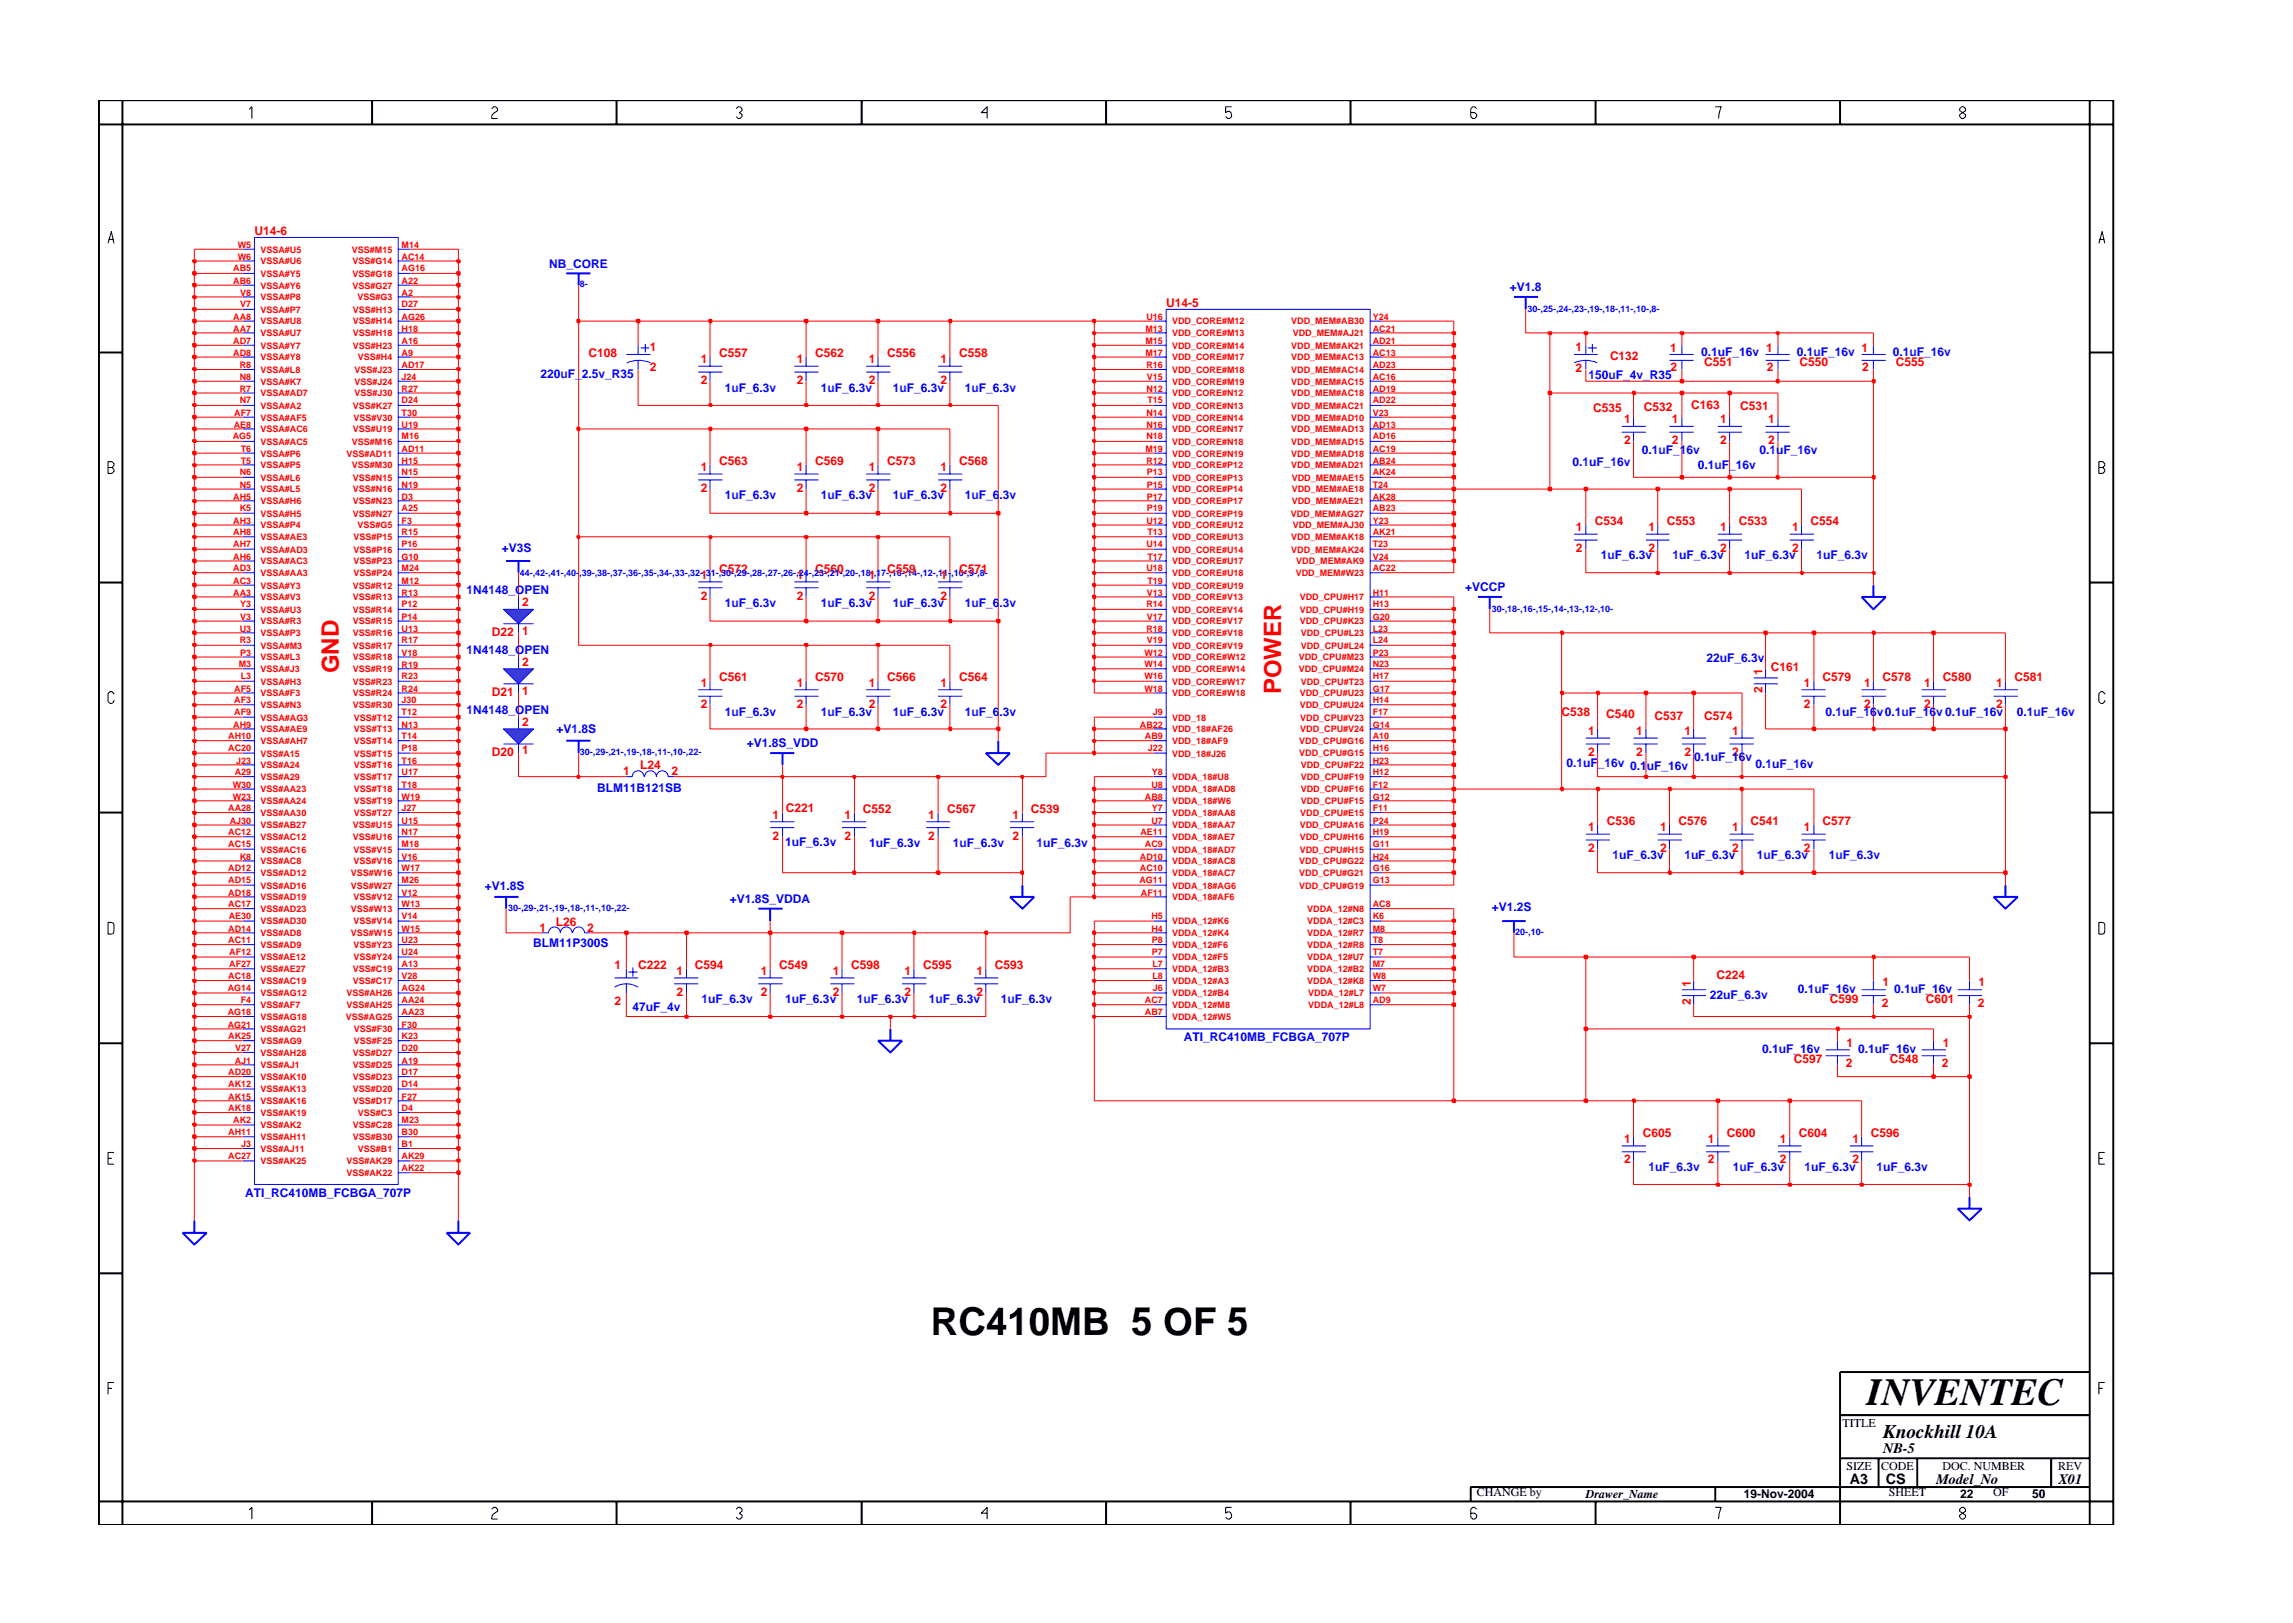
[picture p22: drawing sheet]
<svg xmlns="http://www.w3.org/2000/svg" width="297mm" height="210mm" viewBox="0 0 297 210" stroke-linecap="round" stroke-linejoin="round" font-family="sans-serif">
<defs><g id="words">
<g font-size="5">
<text x="120.6" y="172.9">RC410MB 5 OF 5</text>
<text x="241.8" y="182">INVENTEC</text>
</g>
<g font-size="3.1" fill="#f00">
<text x="43.9" y="87.2" transform="rotate(-90 43.9 87.2)">GND</text>
<text x="166" y="89.9" transform="rotate(-90 166 89.9)">POWER</text>
</g>
<text font-size="2.5" x="244" y="186.3">Knockhill 10A</text>
<g font-size="1.9">
<text x="244" y="188.2">NB-5</text>
<text x="239.6" y="192.2">A3</text>
<text x="244.3" y="192.3">CS</text>
<text x="250.8" y="192.2">Model_No</text>
<text x="266.6" y="192.2">X01</text>
</g>
<g font-size="1.6" fill="#f00">
<text x="33" y="30.5">U14-6</text>
<text x="151.1" y="39.8">U14-5</text>
<text x="76.2" y="46.3">C108</text>
<text x="84.2" y="45.5">1</text>
<text x="90.8" y="47">1</text>
<text x="93.2" y="46.2">C557</text>
<text x="103.2" y="47">1</text>
<text x="105.6" y="46.2">C562</text>
<text x="112.5" y="47">1</text>
<text x="114.9" y="46.2">C556</text>
<text x="121.8" y="47">1</text>
<text x="124.2" y="46.2">C558</text>
<text x="204.1" y="45.5">1</text>
<text x="208.6" y="46.6">C132</text>
<text x="216.4" y="45.7">1</text>
<text x="220.8" y="47.4">C551</text>
<text x="228.8" y="45.7">1</text>
<text x="233.1" y="47.4">C550</text>
<text x="241.2" y="45.7">1</text>
<text x="245.6" y="47.4">C555</text>
<text x="84.2" y="48.1">2</text>
<text x="90.8" y="49.8">2</text>
<text x="103.2" y="49.8">2</text>
<text x="112.5" y="49.8">2</text>
<text x="121.8" y="49.8">2</text>
<text x="204.1" y="48.2">2</text>
<text x="206.4" y="53.3">C535</text>
<text x="213" y="53.3">C532</text>
<text x="216.4" y="48">2</text>
<text x="219.1" y="53">C163</text>
<text x="225.4" y="53.1">C531</text>
<text x="228.9" y="48">2</text>
<text x="241.2" y="48">2</text>
<text x="210.4" y="54.8">1</text>
<text x="210.4" y="57.5">2</text>
<text x="216.6" y="54.8">1</text>
<text x="216.6" y="57.5">2</text>
<text x="222.9" y="54.8">1</text>
<text x="222.9" y="57.5">2</text>
<text x="229" y="54.8">1</text>
<text x="229" y="57.5">2</text>
<text x="90.8" y="61.1">1</text>
<text x="90.8" y="63.8">2</text>
<text x="93.2" y="60.3">C563</text>
<text x="103.2" y="61.1">1</text>
<text x="103.2" y="63.8">2</text>
<text x="105.6" y="60.3">C569</text>
<text x="112.5" y="61.1">1</text>
<text x="112.5" y="63.8">2</text>
<text x="114.9" y="60.3">C573</text>
<text x="121.8" y="61.1">1</text>
<text x="121.8" y="63.8">2</text>
<text x="124.2" y="60.3">C568</text>
<text x="204.1" y="68.8">1</text>
<text x="204.1" y="71.5">2</text>
<text x="206.6" y="68">C534</text>
<text x="213.5" y="71.5">2</text>
<text x="213.5" y="68.8">1</text>
<text x="215.9" y="68">C553</text>
<text x="222.9" y="68.8">1</text>
<text x="222.9" y="71.5">2</text>
<text x="225.2" y="68">C533</text>
<text x="232.2" y="68.8">1</text>
<text x="232.2" y="71.5">2</text>
<text x="234.6" y="68">C554</text>
<text x="90.8" y="75">1</text>
<text x="90.8" y="77.7">2</text>
<text x="93.2" y="74.3">C572</text>
<text x="103.2" y="75">1</text>
<text x="103.2" y="77.7">2</text>
<text x="105.6" y="74.3">C560</text>
<text x="112.5" y="75">1</text>
<text x="112.5" y="77.7">2</text>
<text x="114.9" y="74.3">C559</text>
<text x="121.8" y="75">1</text>
<text x="121.8" y="77.7">2</text>
<text x="124.2" y="74.3">C571</text>
<text x="63.7" y="82.4">D22</text>
<text x="67.7" y="78.5">2</text>
<text x="67.7" y="82.2">1</text>
<text x="67.7" y="86.3">2</text>
<text x="90.8" y="89">1</text>
<text x="93.2" y="88.2">C561</text>
<text x="103.2" y="89">1</text>
<text x="105.6" y="88.2">C570</text>
<text x="112.5" y="89">1</text>
<text x="114.9" y="88.2">C566</text>
<text x="121.8" y="89">1</text>
<text x="124.2" y="88.2">C564</text>
<text x="228.3" y="89.8" transform="rotate(-90 228.3 89.8)">2</text>
<text x="228.3" y="87.5" transform="rotate(-90 228.3 87.5)">1</text>
<text x="229.4" y="87">C161</text>
<text x="233.7" y="89">1</text>
<text x="236.1" y="88.2">C579</text>
<text x="241.5" y="89">1</text>
<text x="243.9" y="88.2">C578</text>
<text x="249.3" y="89">1</text>
<text x="251.7" y="88.2">C580</text>
<text x="258.6" y="89">1</text>
<text x="261" y="88.2">C581</text>
<text x="63.7" y="90.2">D21</text>
<text x="67.7" y="94.1">2</text>
<text x="67.7" y="90">1</text>
<text x="90.8" y="91.7">2</text>
<text x="103.2" y="91.7">2</text>
<text x="112.5" y="91.7">2</text>
<text x="121.8" y="91.7">2</text>
<text x="202.3" y="92.8">C538</text>
<text x="205.8" y="95.2">1</text>
<text x="208.1" y="93">C540</text>
<text x="211.9" y="95.2">1</text>
<text x="214.3" y="93.2">C537</text>
<text x="218.2" y="95.2">1</text>
<text x="220.8" y="93.3">C574</text>
<text x="224.4" y="95.2">1</text>
<text x="233.7" y="91.7">2</text>
<text x="241.5" y="91.7">2</text>
<text x="249.3" y="91.7">2</text>
<text x="258.6" y="91.7">2</text>
<text x="63.7" y="98">D20</text>
<text x="67.7" y="97.7">1</text>
<text x="80.7" y="100.4">1</text>
<text x="82.9" y="99.7">L24</text>
<text x="87" y="100.4">2</text>
<text x="205.8" y="98">2</text>
<text x="211.9" y="98">2</text>
<text x="218.2" y="98">2</text>
<text x="224.4" y="98">2</text>
<text x="100.1" y="106.1">1</text>
<text x="101.8" y="105.2">C221</text>
<text x="109.4" y="106.1">1</text>
<text x="111.8" y="105.3">C552</text>
<text x="120.2" y="106.1">1</text>
<text x="122.7" y="105.3">C567</text>
<text x="131.2" y="106.1">1</text>
<text x="133.5" y="105.3">C539</text>
<text x="205.8" y="107.6">1</text>
<text x="208.1" y="106.9">C536</text>
<text x="215.1" y="107.6">1</text>
<text x="217.5" y="106.9">C576</text>
<text x="224.4" y="107.6">1</text>
<text x="226.8" y="106.9">C541</text>
<text x="233.7" y="107.6">1</text>
<text x="236.1" y="106.9">C577</text>
<text x="100.1" y="108.8">2</text>
<text x="109.4" y="108.8">2</text>
<text x="120.2" y="108.8">2</text>
<text x="131.2" y="108.8">2</text>
<text x="205.8" y="110.3">2</text>
<text x="215.1" y="110.3">2</text>
<text x="224.4" y="110.3">2</text>
<text x="233.7" y="110.3">2</text>
<text x="72" y="119.9">L26</text>
<text x="69.9" y="120.7">1</text>
<text x="76.1" y="120.7">2</text>
<text x="79.6" y="125.5">1</text>
<text x="82.7" y="125.5">C222</text>
<text x="90" y="125.5">C594</text>
<text x="101" y="125.5">C549</text>
<text x="110.3" y="125.5">C598</text>
<text x="119.6" y="125.5">C595</text>
<text x="128.9" y="125.5">C593</text>
<text x="79.6" y="130.2">2</text>
<text x="87.6" y="126.3">1</text>
<text x="87.6" y="129">2</text>
<text x="98.6" y="126.3">1</text>
<text x="98.6" y="129">2</text>
<text x="107.9" y="126.3">1</text>
<text x="107.9" y="129">2</text>
<text x="117.2" y="126.3">1</text>
<text x="117.2" y="129">2</text>
<text x="126.5" y="126.3">1</text>
<text x="126.5" y="129">2</text>
<text x="219" y="130.2" transform="rotate(-90 219 130.2)">2</text>
<text x="219" y="127.9" transform="rotate(-90 219 127.9)">1</text>
<text x="222.4" y="126.8">C224</text>
<text x="237" y="129.9">C599</text>
<text x="243.8" y="130.5">2</text>
<text x="243.9" y="127.8">1</text>
<text x="249.5" y="129.9">C601</text>
<text x="256.2" y="130.5">2</text>
<text x="256.3" y="127.8">1</text>
<text x="232.4" y="137.7">C597</text>
<text x="239.2" y="135.6">1</text>
<text x="244.8" y="137.7">C548</text>
<text x="251.7" y="135.6">1</text>
<text x="239.1" y="138.3">2</text>
<text x="251.6" y="138.3">2</text>
<text x="210.4" y="148">1</text>
<text x="212.8" y="147.2">C605</text>
<text x="221.2" y="148">1</text>
<text x="223.7" y="147.2">C600</text>
<text x="230.6" y="148">1</text>
<text x="233" y="147.2">C604</text>
<text x="240" y="148">1</text>
<text x="242.3" y="147.2">C596</text>
<text x="210.4" y="150.7">2</text>
<text x="221.2" y="150.7">2</text>
<text x="230.6" y="150.7">2</text>
<text x="240" y="150.7">2</text>
</g>
<g font-size="1.6" fill="#00f">
<text x="71.2" y="34.7">NB_CORE</text>
<text x="195.6" y="37.7">+V1.8</text>
<text x="220.4" y="46.1">0.1uF_16v</text>
<text x="232.7" y="46.1">0.1uF_16v</text>
<text x="245.2" y="46.1">0.1uF_16v</text>
<text x="70" y="49">220uF_2.5v_R35</text>
<text x="93.9" y="50.7">1uF_6.3v</text>
<text x="106.3" y="50.7">1uF_6.3v</text>
<text x="115.7" y="50.7">1uF_6.3v</text>
<text x="125" y="50.7">1uF_6.3v</text>
<text x="205.8" y="49">150uF_4v_R35</text>
<text x="212.7" y="58.8">0.1uF_16v</text>
<text x="227.9" y="58.8">0.1uF_16v</text>
<text x="93.9" y="64.7">1uF_6.3v</text>
<text x="106.3" y="64.7">1uF_6.3v</text>
<text x="115.7" y="64.7">1uF_6.3v</text>
<text x="125" y="64.7">1uF_6.3v</text>
<text x="203.7" y="60.4">0.1uF_16v</text>
<text x="220" y="60.8">0.1uF_16v</text>
<text x="65" y="71.5">+V3S</text>
<text x="60.4" y="77">1N4148_OPEN</text>
<text x="189.8" y="76.6">+VCCP</text>
<text x="207.4" y="72.5">1uF_6.3v</text>
<text x="216.7" y="72.5">1uF_6.3v</text>
<text x="226" y="72.5">1uF_6.3v</text>
<text x="235.3" y="72.5">1uF_6.3v</text>
<text x="93.9" y="78.7">1uF_6.3v</text>
<text x="106.3" y="78.7">1uF_6.3v</text>
<text x="115.7" y="78.7">1uF_6.3v</text>
<text x="125" y="78.7">1uF_6.3v</text>
<text x="60.4" y="84.7">1N4148_OPEN</text>
<text x="221.1" y="85.8">22uF_6.3v</text>
<text x="60.4" y="92.5">1N4148_OPEN</text>
<text x="72.1" y="95">+V1.8S</text>
<text x="93.9" y="92.7">1uF_6.3v</text>
<text x="106.3" y="92.7">1uF_6.3v</text>
<text x="115.7" y="92.7">1uF_6.3v</text>
<text x="125" y="92.7">1uF_6.3v</text>
<text x="236.5" y="92.7">0.1uF_16v0.1uF_16v 0.1uF_16v</text>
<text x="261.3" y="92.7">0.1uF_16v</text>
<text x="96.7" y="96.8">+V1.8S_VDD</text>
<text x="202.9" y="99.4">0.1uF_16v 0.1uF_16v</text>
<text x="219.5" y="98.6">0.1uF_16v</text>
<text x="227.4" y="99.5">0.1uF_16v</text>
<text x="77.4" y="102.6">BLM11B121SB</text>
<text x="101.7" y="109.6">1uF_6.3v</text>
<text x="112.6" y="109.7">1uF_6.3v</text>
<text x="123.4" y="109.7">1uF_6.3v</text>
<text x="134.3" y="109.7">1uF_6.3v</text>
<text x="208.9" y="111.3">1uF_6.3v</text>
<text x="218.2" y="111.3">1uF_6.3v</text>
<text x="227.6" y="111.3">1uF_6.3v</text>
<text x="236.9" y="111.3">1uF_6.3v</text>
<text x="62.8" y="115.2">+V1.8S</text>
<text x="94.6" y="117">+V1.8S_VDDA</text>
<text x="193.3" y="118">+V1.2S</text>
<text x="69.1" y="122.6">BLM11P300S</text>
<text x="81.9" y="130.9">47uF_4v</text>
<text x="90.9" y="130">1uF_6.3v</text>
<text x="101.7" y="130">1uF_6.3v</text>
<text x="111" y="130">1uF_6.3v</text>
<text x="120.3" y="130">1uF_6.3v</text>
<text x="129.6" y="130">1uF_6.3v</text>
<text x="221.5" y="129.5">22uF_6.3v</text>
<text x="232.9" y="128.6">0.1uF_16v</text>
<text x="245.4" y="128.6">0.1uF_16v</text>
<text x="153.4" y="134.8">ATI_RC410MB_FCBGA_707P</text>
<text x="228.3" y="136.4">0.1uF_16v</text>
<text x="240.7" y="136.4">0.1uF_16v</text>
<text x="31.8" y="155.1">ATI_RC410MB_FCBGA_707P</text>
<text x="213.5" y="151.7">1uF_6.3v</text>
<text x="224.5" y="151.7">1uF_6.3v</text>
<text x="233.8" y="151.7">1uF_6.3v</text>
<text x="243.1" y="151.7">1uF_6.3v</text>
</g>
<g font-size="1.6">
<text x="238.7" y="184.8">TITLE</text>
<text x="239.2" y="190.4">SIZE</text>
<text x="243.7" y="190.4">CODE</text>
<text x="251.6" y="190.4">DOC. NUMBER</text>
<text x="266.6" y="190.4">REV</text>
<text x="191.3" y="193.9">CHANGE by</text>
<text x="205.4" y="194.1">Drawer_Name</text>
<text x="225.9" y="194.1">19-Nov-2004</text>
<text x="244.7" y="193.9">SHEET</text>
<text x="253.9" y="194.1">22</text>
<text x="258.2" y="193.9">OF</text>
<text x="263.3" y="194.1">50</text>
</g>
<g font-size="1.2" fill="#f00">
<text x="30.2" y="35.2">AB5</text>
<text x="30.8" y="32.1">W5</text>
<text x="30.8" y="33.6">W6</text>
<text x="33.7" y="32.7">VSSA#U5</text>
<text x="33.7" y="34.2">VSSA#U6</text>
<text x="33.7" y="35.9">VSSA#Y5</text>
<text x="45.6" y="32.7">VSS#M15</text>
<text x="45.6" y="34.2">VSS#G14</text>
<text x="45.6" y="35.9">VSS#G18</text>
<text x="52" y="32.1">M14</text>
<text x="52" y="33.6">AC14</text>
<text x="52" y="35.2">AG16</text>
<text x="30.2" y="41.4">AA8</text>
<text x="30.2" y="36.8">AB6</text>
<text x="31.1" y="39.8">V7</text>
<text x="31.1" y="38.3">V8</text>
<text x="33.7" y="40.5">VSSA#P7</text>
<text x="33.7" y="38.9">VSSA#P8</text>
<text x="33.7" y="37.4">VSSA#Y6</text>
<text x="45.6" y="37.4">VSS#G27</text>
<text x="45.7" y="40.5">VSS#H13</text>
<text x="46.3" y="38.9">VSS#G3</text>
<text x="52" y="36.8">A22</text>
<text x="52" y="38.3">A2</text>
<text x="52" y="39.8">D27</text>
<text x="52" y="41.4">AG26</text>
<text x="148.5" y="41.4">U16</text>
<text x="177.8" y="41.4">Y24</text>
<text x="30.2" y="43">AA7</text>
<text x="30.2" y="44.6">AD7</text>
<text x="30.2" y="46.1">AD8</text>
<text x="31.1" y="47.6">R8</text>
<text x="33.7" y="43.6">VSSA#U7</text>
<text x="33.7" y="42">VSSA#U8</text>
<text x="33.7" y="45.2">VSSA#Y7</text>
<text x="33.7" y="46.7">VSSA#Y8</text>
<text x="45.7" y="42">VSS#H14</text>
<text x="45.7" y="43.6">VSS#H18</text>
<text x="45.7" y="45.2">VSS#H23</text>
<text x="46.4" y="46.7">VSS#H4</text>
<text x="52" y="46.1">A9</text>
<text x="52" y="47.6">AD17</text>
<text x="52" y="43">H18</text>
<text x="52" y="44.6">A16</text>
<text x="148.4" y="43">M13</text>
<text x="148.4" y="44.6">M15</text>
<text x="148.4" y="46.1">M17</text>
<text x="148.5" y="47.6">R16</text>
<text x="151.8" y="42">VDD_CORE#M12</text>
<text x="151.8" y="43.6">VDD_CORE#M13</text>
<text x="151.8" y="45.2">VDD_CORE#M14</text>
<text x="151.8" y="46.7">VDD_CORE#M17</text>
<text x="167.3" y="42">VDD_MEM#AB30</text>
<text x="167.3" y="46.7">VDD_MEM#AC13</text>
<text x="167.3" y="45.2">VDD_MEM#AK21</text>
<text x="167.5" y="43.6">VDD_MEM#AJ21</text>
<text x="177.8" y="46.1">AC13</text>
<text x="177.8" y="47.6">AD23</text>
<text x="177.8" y="43">AC21</text>
<text x="177.8" y="44.6">AD21</text>
<text x="30.3" y="53.9">AF7</text>
<text x="31.1" y="49.2">N8</text>
<text x="31.1" y="50.7">R7</text>
<text x="31.1" y="52.3">N7</text>
<text x="33.7" y="49.8">VSSA#K7</text>
<text x="33.7" y="48.3">VSSA#L8</text>
<text x="33.7" y="51.4">VSSA#AD7</text>
<text x="33.7" y="53">VSSA#A2</text>
<text x="45.7" y="53">VSS#K27</text>
<text x="45.9" y="48.3">VSS#J23</text>
<text x="45.9" y="49.8">VSS#J24</text>
<text x="45.9" y="51.4">VSS#J30</text>
<text x="52" y="53.9">T30</text>
<text x="52" y="49.2">J24</text>
<text x="52" y="50.7">R27</text>
<text x="52" y="52.3">D24</text>
<text x="148.5" y="53.9">N14</text>
<text x="148.5" y="50.7">N12</text>
<text x="148.6" y="49.2">V15</text>
<text x="148.6" y="52.3">T15</text>
<text x="151.8" y="48.3">VDD_CORE#M18</text>
<text x="151.8" y="49.8">VDD_CORE#M19</text>
<text x="151.8" y="51.4">VDD_CORE#N12</text>
<text x="151.8" y="53">VDD_CORE#N13</text>
<text x="167.3" y="51.4">VDD_MEM#AC18</text>
<text x="167.3" y="53">VDD_MEM#AC21</text>
<text x="167.3" y="48.3">VDD_MEM#AC14</text>
<text x="167.3" y="49.8">VDD_MEM#AC15</text>
<text x="177.8" y="52.3">AD22</text>
<text x="177.8" y="53.9">V23</text>
<text x="177.8" y="49.2">AC16</text>
<text x="177.8" y="50.7">AD19</text>
<text x="30.1" y="56.9">AG5</text>
<text x="30.3" y="55.4">AE8</text>
<text x="31.2" y="58.5">T6</text>
<text x="33.7" y="59.1">VSSA#P6</text>
<text x="33.7" y="57.6">VSSA#AC5</text>
<text x="33.7" y="56">VSSA#AC6</text>
<text x="33.7" y="54.5">VSSA#AF5</text>
<text x="44.9" y="59.1">VSS#AD11</text>
<text x="45.6" y="57.6">VSS#M16</text>
<text x="45.7" y="56">VSS#U19</text>
<text x="45.8" y="54.5">VSS#V30</text>
<text x="52" y="58.5">AD11</text>
<text x="52" y="55.4">U19</text>
<text x="52" y="56.9">M16</text>
<text x="148.4" y="58.5">M19</text>
<text x="148.5" y="55.4">N16</text>
<text x="148.5" y="56.9">N18</text>
<text x="151.8" y="56">VDD_CORE#N17</text>
<text x="151.8" y="57.6">VDD_CORE#N18</text>
<text x="151.8" y="59.1">VDD_CORE#N19</text>
<text x="151.8" y="54.5">VDD_CORE#N14</text>
<text x="167.3" y="54.5">VDD_MEM#AD10</text>
<text x="167.3" y="56">VDD_MEM#AD13</text>
<text x="167.3" y="57.6">VDD_MEM#AD15</text>
<text x="167.3" y="59.1">VDD_MEM#AD18</text>
<text x="177.8" y="55.4">AD13</text>
<text x="177.8" y="56.9">AD16</text>
<text x="177.8" y="58.5">AC19</text>
<text x="30.2" y="64.7">AH5</text>
<text x="31.1" y="63.2">N5</text>
<text x="31.1" y="61.6">N6</text>
<text x="31.2" y="60.1">T5</text>
<text x="33.7" y="60.7">VSSA#P5</text>
<text x="33.7" y="65.3">VSSA#H6</text>
<text x="33.7" y="63.8">VSSA#L5</text>
<text x="33.7" y="62.3">VSSA#L6</text>
<text x="45.6" y="60.7">VSS#M30</text>
<text x="45.7" y="62.3">VSS#N15</text>
<text x="45.7" y="63.8">VSS#N16</text>
<text x="45.7" y="65.3">VSS#N23</text>
<text x="52" y="60.1">H15</text>
<text x="52" y="61.6">N15</text>
<text x="52" y="63.2">N19</text>
<text x="52" y="64.7">D3</text>
<text x="148.5" y="60.1">R12</text>
<text x="148.6" y="61.6">P13</text>
<text x="148.6" y="63.2">P15</text>
<text x="148.6" y="64.7">P17</text>
<text x="151.8" y="60.7">VDD_CORE#P12</text>
<text x="151.8" y="62.3">VDD_CORE#P13</text>
<text x="151.8" y="63.8">VDD_CORE#P14</text>
<text x="151.8" y="65.3">VDD_CORE#P17</text>
<text x="167.3" y="60.7">VDD_MEM#AD21</text>
<text x="167.3" y="62.3">VDD_MEM#AE15</text>
<text x="167.3" y="63.8">VDD_MEM#AE18</text>
<text x="167.3" y="65.3">VDD_MEM#AE21</text>
<text x="177.8" y="60.1">AB24</text>
<text x="177.8" y="61.6">AK24</text>
<text x="177.8" y="63.2">T24</text>
<text x="177.8" y="64.7">AK28</text>
<text x="30.2" y="67.8">AH3</text>
<text x="30.2" y="70.9">AH7</text>
<text x="30.2" y="69.4">AH8</text>
<text x="31.1" y="66.2">K5</text>
<text x="33.7" y="68.5">VSSA#P4</text>
<text x="33.7" y="66.9">VSSA#H5</text>
<text x="33.7" y="71.6">VSSA#AD3</text>
<text x="33.7" y="70">VSSA#AE3</text>
<text x="45.7" y="66.9">VSS#N27</text>
<text x="45.8" y="70">VSS#P15</text>
<text x="45.8" y="71.6">VSS#P16</text>
<text x="46.3" y="68.5">VSS#G5</text>
<text x="52" y="66.2">A25</text>
<text x="52" y="69.4">R15</text>
<text x="52" y="70.9">P16</text>
<text x="52" y="67.8">F3</text>
<text x="148.5" y="67.8">U12</text>
<text x="148.5" y="70.9">U14</text>
<text x="148.6" y="66.2">P19</text>
<text x="148.6" y="69.4">T13</text>
<text x="151.8" y="66.9">VDD_CORE#P19</text>
<text x="151.8" y="68.5">VDD_CORE#U12</text>
<text x="151.8" y="70">VDD_CORE#U13</text>
<text x="151.8" y="71.6">VDD_CORE#U14</text>
<text x="167.2" y="66.9">VDD_MEM#AG27</text>
<text x="167.3" y="70">VDD_MEM#AK18</text>
<text x="167.3" y="71.6">VDD_MEM#AK24</text>
<text x="167.5" y="68.5">VDD_MEM#AJ30</text>
<text x="177.8" y="66.2">AB23</text>
<text x="177.8" y="67.8">Y23</text>
<text x="177.8" y="69.4">AK21</text>
<text x="177.8" y="70.9">T23</text>
<text x="30.2" y="74">AD3</text>
<text x="30.2" y="72.5">AH6</text>
<text x="30.2" y="77.2">AA3</text>
<text x="30.2" y="75.6">AC3</text>
<text x="33.7" y="74.6">VSSA#AA3</text>
<text x="33.7" y="73.1">VSSA#AC3</text>
<text x="33.7" y="77.8">VSSA#V3</text>
<text x="33.7" y="76.2">VSSA#Y3</text>
<text x="45.7" y="76.2">VSS#R12</text>
<text x="45.7" y="77.8">VSS#R13</text>
<text x="45.8" y="73.1">VSS#P23</text>
<text x="45.8" y="74.6">VSS#P24</text>
<text x="52" y="72.5">G10</text>
<text x="52" y="74">M24</text>
<text x="52" y="75.6">M12</text>
<text x="52" y="77.2">R13</text>
<text x="148.5" y="74">U18</text>
<text x="148.6" y="77.2">V13</text>
<text x="148.6" y="72.5">T17</text>
<text x="148.6" y="75.6">T19</text>
<text x="151.8" y="73.1">VDD_CORE#U17</text>
<text x="151.8" y="74.6">VDD_CORE#U18</text>
<text x="151.8" y="76.2">VDD_CORE#U19</text>
<text x="151.8" y="77.8">VDD_CORE#V13</text>
<text x="167.9" y="74.6">VDD_MEM#W23</text>
<text x="167.9" y="73.1">VDD_MEM#AK9</text>
<text x="168.4" y="77.8">VDD_CPU#H17</text>
<text x="177.8" y="77.2">H11</text>
<text x="177.8" y="72.5">V24</text>
<text x="177.8" y="74">AC22</text>
<text x="31.1" y="83.3">R3</text>
<text x="31.1" y="81.8">U3</text>
<text x="31.1" y="80.3">V3</text>
<text x="31.1" y="78.7">Y3</text>
<text x="33.7" y="80.9">VSSA#R3</text>
<text x="33.7" y="79.4">VSSA#U3</text>
<text x="33.7" y="82.4">VSSA#P3</text>
<text x="45.7" y="79.4">VSS#R14</text>
<text x="45.7" y="80.9">VSS#R15</text>
<text x="45.7" y="82.4">VSS#R16</text>
<text x="52" y="78.7">P12</text>
<text x="52" y="80.3">P14</text>
<text x="52" y="81.8">U13</text>
<text x="52" y="83.3">R17</text>
<text x="148.5" y="78.7">R14</text>
<text x="148.5" y="81.8">R18</text>
<text x="148.6" y="83.3">V19</text>
<text x="148.6" y="80.3">V17</text>
<text x="151.8" y="82.4">VDD_CORE#V18</text>
<text x="151.8" y="79.4">VDD_CORE#V14</text>
<text x="151.8" y="80.9">VDD_CORE#V17</text>
<text x="168.4" y="79.4">VDD_CPU#H19</text>
<text x="168.4" y="80.9">VDD_CPU#K23</text>
<text x="168.5" y="82.4">VDD_CPU#L23</text>
<text x="177.8" y="78.7">H13</text>
<text x="177.8" y="80.3">G20</text>
<text x="177.8" y="81.8">L23</text>
<text x="177.8" y="83.3">L24</text>
<text x="30.3" y="89.6">AF5</text>
<text x="30.9" y="86.5">M3</text>
<text x="31.1" y="84.9">P3</text>
<text x="31.2" y="88">L3</text>
<text x="33.7" y="87.1">VSSA#J3</text>
<text x="33.7" y="85.6">VSSA#L3</text>
<text x="33.7" y="84">VSSA#M3</text>
<text x="33.7" y="88.7">VSSA#H3</text>
<text x="45.7" y="84">VSS#R17</text>
<text x="45.7" y="85.6">VSS#R18</text>
<text x="45.7" y="87.1">VSS#R19</text>
<text x="45.7" y="88.7">VSS#R23</text>
<text x="52" y="84.9">V18</text>
<text x="52" y="86.5">R19</text>
<text x="52" y="88">R23</text>
<text x="52" y="89.6">R24</text>
<text x="148.3" y="84.9">W12</text>
<text x="148.3" y="86.5">W14</text>
<text x="148.3" y="88">W16</text>
<text x="148.3" y="89.6">W18</text>
<text x="151.8" y="84">VDD_CORE#V19</text>
<text x="151.8" y="85.6">VDD_CORE#W12</text>
<text x="151.8" y="87.1">VDD_CORE#W14</text>
<text x="151.8" y="88.7">VDD_CORE#W17</text>
<text x="168.2" y="87.1">VDD_CPU#M24</text>
<text x="168.2" y="85.6">VDD_CPU#M23</text>
<text x="168.5" y="88.7">VDD_CPU#T23</text>
<text x="168.5" y="84">VDD_CPU#L24</text>
<text x="177.8" y="86.5">N23</text>
<text x="177.8" y="88">H17</text>
<text x="177.8" y="89.6">G17</text>
<text x="177.8" y="84.9">P23</text>
<text x="29.6" y="95.8">AH10</text>
<text x="30.2" y="94.3">AH9</text>
<text x="30.3" y="91.1">AF3</text>
<text x="30.3" y="92.7">AF9</text>
<text x="33.7" y="91.7">VSSA#N3</text>
<text x="33.7" y="94.9">VSSA#AE9</text>
<text x="33.7" y="93.3">VSSA#AG3</text>
<text x="33.7" y="90.2">VSSA#F3</text>
<text x="45.7" y="90.2">VSS#R24</text>
<text x="45.7" y="91.7">VSS#R30</text>
<text x="45.8" y="93.3">VSS#T12</text>
<text x="45.8" y="94.9">VSS#T13</text>
<text x="52" y="91.1">J30</text>
<text x="52" y="92.7">T12</text>
<text x="52" y="94.3">N13</text>
<text x="52" y="95.8">T14</text>
<text x="147.7" y="94.3">AB22</text>
<text x="148.3" y="95.8">AB9</text>
<text x="149.4" y="92.7">J9</text>
<text x="151.8" y="94.9">VDD_18#AF26</text>
<text x="151.8" y="93.3">VDD_18</text>
<text x="151.8" y="90.2">VDD_CORE#W18</text>
<text x="168.4" y="90.2">VDD_CPU#U23</text>
<text x="168.4" y="91.7">VDD_CPU#U24</text>
<text x="168.4" y="93.3">VDD_CPU#V23</text>
<text x="168.4" y="94.9">VDD_CPU#V24</text>
<text x="177.8" y="91.1">H14</text>
<text x="177.8" y="92.7">F17</text>
<text x="177.8" y="94.3">G14</text>
<text x="177.8" y="95.8">A10</text>
<text x="29.6" y="97.3">AC20</text>
<text x="30.4" y="100.4">A29</text>
<text x="30.6" y="98.9">J23</text>
<text x="33.7" y="98">VSS#A15</text>
<text x="33.7" y="99.5">VSS#A24</text>
<text x="33.7" y="101.1">VSS#A29</text>
<text x="33.7" y="96.4">VSSA#AH7</text>
<text x="45.8" y="96.4">VSS#T14</text>
<text x="45.8" y="98">VSS#T15</text>
<text x="45.8" y="99.5">VSS#T16</text>
<text x="45.8" y="101.1">VSS#T17</text>
<text x="52" y="97.3">P18</text>
<text x="52" y="98.9">T16</text>
<text x="52" y="100.4">U17</text>
<text x="148.7" y="97.3">J22</text>
<text x="149.2" y="100.4">Y8</text>
<text x="151.8" y="96.4">VDD_18#AF9</text>
<text x="151.8" y="98">VDD_18#J26</text>
<text x="151.8" y="101.1">VDDA_18#U8</text>
<text x="168.3" y="98">VDD_CPU#G15</text>
<text x="168.3" y="96.4">VDD_CPU#G16</text>
<text x="168.5" y="101.1">VDD_CPU#F19</text>
<text x="168.5" y="99.5">VDD_CPU#F22</text>
<text x="177.8" y="100.4">H12</text>
<text x="177.8" y="98.9">H23</text>
<text x="177.8" y="97.3">H16</text>
<text x="29.6" y="105.1">AA28</text>
<text x="29.8" y="106.7">AJ30</text>
<text x="30.1" y="102.1">W30</text>
<text x="30.1" y="103.6">W23</text>
<text x="33.7" y="102.7">VSS#AA23</text>
<text x="33.7" y="104.2">VSS#AA24</text>
<text x="33.7" y="105.7">VSS#AA30</text>
<text x="33.7" y="107.3">VSS#AB27</text>
<text x="45.7" y="107.3">VSS#U15</text>
<text x="45.8" y="102.7">VSS#T18</text>
<text x="45.8" y="104.2">VSS#T19</text>
<text x="45.8" y="105.7">VSS#T27</text>
<text x="52" y="102.1">T18</text>
<text x="52" y="103.6">W19</text>
<text x="52" y="105.1">J27</text>
<text x="52" y="106.7">U15</text>
<text x="148.3" y="103.6">AB8</text>
<text x="149.2" y="102.1">U8</text>
<text x="149.2" y="106.7">U7</text>
<text x="149.2" y="105.1">Y7</text>
<text x="151.8" y="102.7">VDDA_18#AD8</text>
<text x="151.8" y="104.2">VDDA_18#W6</text>
<text x="151.8" y="107.3">VDDA_18#AA7</text>
<text x="151.8" y="105.7">VDDA_18#AA8</text>
<text x="168.4" y="107.3">VDD_CPU#A16</text>
<text x="168.4" y="105.7">VDD_CPU#E15</text>
<text x="168.5" y="104.2">VDD_CPU#F15</text>
<text x="168.5" y="102.7">VDD_CPU#F16</text>
<text x="177.8" y="106.7">P24</text>
<text x="177.8" y="105.1">F11</text>
<text x="177.8" y="103.6">G12</text>
<text x="177.8" y="102.1">F12</text>
<text x="29.6" y="108.2">AC12</text>
<text x="29.6" y="109.8">AC15</text>
<text x="29.6" y="112.9">AD12</text>
<text x="31.1" y="111.4">K8</text>
<text x="33.7" y="108.8">VSS#AC12</text>
<text x="33.7" y="110.4">VSS#AC16</text>
<text x="33.7" y="113.5">VSS#AD12</text>
<text x="33.7" y="112">VSS#AC8</text>
<text x="45.5" y="113.5">VSS#W16</text>
<text x="45.7" y="108.8">VSS#U16</text>
<text x="45.8" y="110.4">VSS#V15</text>
<text x="45.8" y="112">VSS#V16</text>
<text x="52" y="112.9">W17</text>
<text x="52" y="108.2">N17</text>
<text x="52" y="109.8">M18</text>
<text x="52" y="111.4">V16</text>
<text x="147.7" y="112.9">AC10</text>
<text x="147.7" y="111.4">AD10</text>
<text x="147.7" y="108.2">AE11</text>
<text x="148.3" y="109.8">AC9</text>
<text x="151.8" y="113.5">VDDA_18#AC7</text>
<text x="151.8" y="112">VDDA_18#AC8</text>
<text x="151.8" y="110.4">VDDA_18#AD7</text>
<text x="151.8" y="108.8">VDDA_18#AE7</text>
<text x="168.3" y="113.5">VDD_CPU#G21</text>
<text x="168.3" y="112">VDD_CPU#G22</text>
<text x="168.4" y="110.4">VDD_CPU#H15</text>
<text x="168.4" y="108.8">VDD_CPU#H16</text>
<text x="177.8" y="112.9">G16</text>
<text x="177.8" y="111.4">H24</text>
<text x="177.8" y="109.8">G11</text>
<text x="177.8" y="108.2">H19</text>
<text x="29.6" y="114.4">AD15</text>
<text x="29.6" y="116">AD18</text>
<text x="29.6" y="117.5">AC17</text>
<text x="29.6" y="119.1">AE30</text>
<text x="33.7" y="115.1">VSS#AD16</text>
<text x="33.7" y="116.6">VSS#AD19</text>
<text x="33.7" y="118.2">VSS#AD23</text>
<text x="33.7" y="119.8">VSS#AD30</text>
<text x="45.5" y="118.2">VSS#W13</text>
<text x="45.5" y="115.1">VSS#W27</text>
<text x="45.8" y="116.6">VSS#V12</text>
<text x="45.8" y="119.8">VSS#V14</text>
<text x="52" y="117.5">W13</text>
<text x="52" y="114.4">M26</text>
<text x="52" y="116">V12</text>
<text x="52" y="119.1">V14</text>
<text x="147.6" y="114.4">AG11</text>
<text x="147.8" y="116">AF11</text>
<text x="149.2" y="119.1">H5</text>
<text x="151.8" y="116.6">VDDA_18#AF6</text>
<text x="151.8" y="115.1">VDDA_18#AG6</text>
<text x="151.8" y="119.8">VDDA_12#K6</text>
<text x="168.3" y="115.1">VDD_CPU#G19</text>
<text x="169.3" y="118.2">VDDA_12#N8</text>
<text x="169.3" y="119.8">VDDA_12#C3</text>
<text x="177.8" y="117.5">AC8</text>
<text x="177.8" y="119.1">K6</text>
<text x="177.8" y="114.4">G13</text>
<text x="29.6" y="120.7">AD14</text>
<text x="29.6" y="122.2">AC11</text>
<text x="29.7" y="123.7">AF12</text>
<text x="29.7" y="125.3">AF27</text>
<text x="33.7" y="124.4">VSS#AE12</text>
<text x="33.7" y="125.9">VSS#AE27</text>
<text x="33.7" y="121.3">VSS#AD8</text>
<text x="33.7" y="122.8">VSS#AD9</text>
<text x="45.5" y="121.3">VSS#W15</text>
<text x="45.7" y="125.9">VSS#C19</text>
<text x="45.8" y="122.8">VSS#Y23</text>
<text x="45.8" y="124.4">VSS#Y24</text>
<text x="52" y="120.7">W15</text>
<text x="52" y="122.2">U23</text>
<text x="52" y="123.7">U24</text>
<text x="52" y="125.3">A13</text>
<text x="149.2" y="120.7">H4</text>
<text x="149.2" y="123.7">P7</text>
<text x="149.2" y="122.2">P8</text>
<text x="149.3" y="125.3">L7</text>
<text x="151.8" y="125.9">VDDA_12#B3</text>
<text x="151.8" y="124.4">VDDA_12#F5</text>
<text x="151.8" y="122.8">VDDA_12#F6</text>
<text x="151.8" y="121.3">VDDA_12#K4</text>
<text x="169.3" y="121.3">VDDA_12#R7</text>
<text x="169.3" y="122.8">VDDA_12#R8</text>
<text x="169.3" y="124.4">VDDA_12#U7</text>
<text x="169.3" y="125.9">VDDA_12#B2</text>
<text x="177.8" y="120.7">M8</text>
<text x="177.8" y="122.2">T8</text>
<text x="177.8" y="123.7">T7</text>
<text x="177.8" y="125.3">M7</text>
<text x="29.5" y="128.4">AG14</text>
<text x="29.5" y="131.5">AG18</text>
<text x="29.6" y="126.9">AC18</text>
<text x="31.2" y="130">F4</text>
<text x="33.7" y="127.5">VSS#AC19</text>
<text x="33.7" y="130.6">VSS#AF7</text>
<text x="33.7" y="129.1">VSS#AG12</text>
<text x="44.9" y="130.6">VSS#AH25</text>
<text x="44.9" y="129.1">VSS#AH26</text>
<text x="45.7" y="127.5">VSS#C17</text>
<text x="52" y="131.5">AA23</text>
<text x="52" y="130">AA24</text>
<text x="52" y="128.4">AG24</text>
<text x="52" y="126.9">V28</text>
<text x="148.3" y="130">AC7</text>
<text x="148.3" y="131.5">AB7</text>
<text x="149.3" y="126.9">L8</text>
<text x="149.4" y="128.4">J6</text>
<text x="151.8" y="130.6">VDDA_12#M8</text>
<text x="151.8" y="127.5">VDDA_12#A3</text>
<text x="151.8" y="129.1">VDDA_12#B4</text>
<text x="169.3" y="127.5">VDDA_12#K8</text>
<text x="169.5" y="129.1">VDDA_12#L7</text>
<text x="169.5" y="130.6">VDDA_12#L8</text>
<text x="177.8" y="126.9">W8</text>
<text x="177.8" y="128.4">W7</text>
<text x="177.8" y="130">AD9</text>
<text x="29.5" y="133.1">AG21</text>
<text x="29.6" y="134.6">AK25</text>
<text x="30.4" y="137.8">AJ1</text>
<text x="30.5" y="136.2">V27</text>
<text x="33.7" y="135.3">VSS#AG9</text>
<text x="33.7" y="132.1">VSS#AG18</text>
<text x="33.7" y="133.7">VSS#AG21</text>
<text x="33.7" y="136.8">VSS#AH28</text>
<text x="44.8" y="132.1">VSS#AG25</text>
<text x="45.7" y="136.8">VSS#D27</text>
<text x="45.8" y="135.3">VSS#F25</text>
<text x="45.8" y="133.7">VSS#F30</text>
<text x="52" y="134.6">K23</text>
<text x="52" y="133.1">F30</text>
<text x="52" y="137.8">A19</text>
<text x="52" y="136.2">D20</text>
<text x="151.8" y="132.1">VDDA_12#W5</text>
<text x="29.6" y="139.3">AD20</text>
<text x="29.6" y="140.8">AK12</text>
<text x="29.6" y="142.4">AK15</text>
<text x="29.6" y="144">AK18</text>
<text x="33.7" y="138.4">VSS#AJ1</text>
<text x="33.7" y="139.9">VSS#AK10</text>
<text x="33.7" y="141.5">VSS#AK13</text>
<text x="33.7" y="143">VSS#AK16</text>
<text x="45.7" y="143">VSS#D17</text>
<text x="45.7" y="141.5">VSS#D20</text>
<text x="45.7" y="139.9">VSS#D23</text>
<text x="45.7" y="138.4">VSS#D25</text>
<text x="52" y="142.4">F27</text>
<text x="52" y="140.8">D14</text>
<text x="52" y="139.3">D17</text>
<text x="52" y="144">D4</text>
<text x="29.6" y="147.1">AH11</text>
<text x="30.2" y="145.5">AK2</text>
<text x="31.2" y="148.6">J3</text>
<text x="33.7" y="147.7">VSS#AH11</text>
<text x="33.7" y="149.2">VSS#AJ11</text>
<text x="33.7" y="144.6">VSS#AK19</text>
<text x="33.7" y="146.2">VSS#AK2</text>
<text x="45.7" y="147.7">VSS#B30</text>
<text x="45.7" y="146.2">VSS#C28</text>
<text x="46.4" y="149.2">VSS#B1</text>
<text x="46.4" y="144.6">VSS#C3</text>
<text x="52" y="147.1">B30</text>
<text x="52" y="145.5">M23</text>
<text x="52" y="148.6">B1</text>
<text x="29.6" y="150.1">AC27</text>
<text x="33.7" y="150.8">VSS#AK25</text>
<text x="44.9" y="152.4">VSS#AK22</text>
<text x="44.9" y="150.8">VSS#AK29</text>
<text x="52" y="151.8">AK22</text>
<text x="52" y="150.1">AK29</text>
</g>
<g font-size="1.2" fill="#00f">
<text x="75.1" y="37.2">8-</text>
<text x="197.9" y="40.4">30-,25-,24-,23-,19-,18-,11-,10-,8-</text>
<text x="67.3" y="74.6">44-,42-,41-,40-,39-,38-,37-,36-,35-,34-,33-,32-,31-,30-,29-,28-,27-,26-,24-,23-,21-,20-,18-,17-,16-,14-,12-,11-,10-,9-,8-</text>
<text x="193.2" y="79.2">30-,18-,16-,15-,14-,13-,12-,10-</text>
<text x="75.1" y="97.8">30-,29-,21-,19-,18-,11-,10-,22-</text>
<text x="65.8" y="118">30-,29-,21-,19-,18-,11-,10-,22-</text>
<text x="196.3" y="121.1">20-,10-</text>
</g>
</g></defs>
<g fill="none" stroke="#00f" stroke-width=".13">
<path d="M216.3 45.9h3.1M216.3 46.7h3.1M216.3 55.2h3.1M216.3 56h3.1M217.9 44.7v1.2M217.9 46.7v1.2M217.9 54v1.2M217.9 56v1.2M228.7 55.2h3.1M228.7 56h3.1M230.3 54v1.2M230.3 56v1.2"/>
<path d="M90.5 75.4h3.1M90.5 76.1h3.1M92 74.2v1.2M92 76.1v1.2M112.2 61.4h3.1M112.2 62.2h3.1M113.7 60.2v1.2M113.7 62.2v1.2M121.5 61.4h3.2M121.5 62.2h3.2M123 60.2v1.2M123 62.2v1.2"/>
<path d="M213.2 69.2h3.1M213.2 70h3.1M214.7 68v1.2M214.7 70v1.1M65.2 96.4h3.9M67.2 92.9v1.5M67.2 96.4v1.2M102.9 89.4h3.1M102.9 90.2h3.1M104.4 88.3v1.1M104.4 90.2v1.1M112.2 89.4h3.1"/>
<path d="M112.2 90.2h3.1M113.7 88.3v1.1M113.7 90.2v1.1M211.6 95.6h3.1M211.6 96.4h3.1M213.2 94.4v1.2M213.2 96.4v1.2M224.1 95.6h3.1M224.1 96.4h3.1M225.7 94.4v1.2M225.7 96.4v1.2M120 106.5h3"/>
<path d="M120 107.2h3M121.5 105.3v1.2M121.5 107.2v1.2M205.4 108.1h3.2M205.4 108.8h3.2M207 106.9v1.2M207 108.8v1.2M233.4 108.1h3.1M233.4 108.8h3.1M235 106.9v1.2M235 108.8v1.2M87.3 126.7h3.2"/>
<path d="M87.3 127.5h3.2M88.9 125.5v1.2M88.9 127.5v1.1M98.2 126.7h3.2M98.2 127.5h3.2M99.8 125.5v1.2M99.8 127.5v1.1M107.6 126.7h3.1M107.6 127.5h3.1M109.1 125.5v1.2M109.1 127.5v1.1M126.2 126.7h3.1"/>
<path d="M126.2 127.5h3.1M127.7 125.5v1.2M127.7 127.5v1.1M217.9 128.2h3.1M217.9 129h3.1M219.4 127v1.2M219.4 129v1.2M248.9 136h3.2M248.9 136.8h3.2M250.5 134.8v1.2M250.5 136.8v1.2M210.1 148.4h3.1"/>
<path d="M210.1 149.2h3.1M211.6 147.3v1.1M211.6 149.2v1.2"/>
</g>
<path d="M113.7 134.8h3.2l-1.6 1.5zM115.3 133.3v1.5M253.6 156.6h3.1l-1.6 1.5zM255.1 155.1v1.5" fill="none" stroke="#00f" stroke-width=".25"/>
<path d="M65.2 94.4h3.9l-1.9 2z" fill="#3c3cc8"/>
<path d="M65.2 94.4h3.9l-1.9 2zM65.2 88.6h3.9M67.2 85.1v1.5M67.2 88.6v1.2" fill="none" stroke="#00f" stroke-width=".13"/>
<path d="M65.2 86.6h3.9l-1.9 2z" fill="#3c3cc8"/>
<path d="M67.2 77.3v1.6M65.2 86.6h3.9l-1.9 2zM65.2 80.8h3.9M67.2 80.8v1.2" fill="none" stroke="#00f" stroke-width=".13"/>
<path d="M65.2 78.9h3.9l-1.9 1.9z" fill="#3c3cc8"/>
<g fill="none" stroke="#00f" stroke-width=".13">
<path d="M31.4 32.3h1.6M31.4 33.8h1.6M31.4 35.4h1.6M31.4 36.9h1.6M31.4 38.5h1.6M33 30.8h18.6v122.6h-18.6zM51.6 32.3h1.6M51.6 33.8h1.6M51.6 35.4h1.6M51.6 36.9h1.6M51.6 38.5h1.6M31.4 40.1h1.6"/>
<path d="M31.4 41.6h1.6M31.4 43.1h1.6M31.4 44.7h1.6M31.4 46.3h1.6M31.4 47.9h1.6M31.4 49.4h1.6M31.4 50.9h1.6M31.4 52.5h1.6M31.4 54h1.6M31.4 55.6h1.6M31.4 57.2h1.6M31.4 58.7h1.6"/>
<path d="M51.6 40.1h1.6M51.6 41.6h1.6M51.6 43.1h1.6M51.6 44.7h1.6M51.6 46.3h1.6M51.6 47.9h1.6M51.6 49.4h1.6M51.6 50.9h1.6M51.6 52.5h1.6M51.6 54h1.6M51.6 55.6h1.6M51.6 57.2h1.6"/>
<path d="M51.6 58.7h1.6M81.1 45.9h3.2M82.7 44.7v1.2M82.7 46.7v1.2M83 45.1h1.1M83.6 44.6v1.1M84.3 47a3.7 3.7 0 0 0-3.1 0M90.5 47.4h3.1M90.5 48.2h3.1M92 46.3v1.1M92 48.2v1.2M102.9 47.4h3.1"/>
<path d="M102.9 48.2h3.1M104.4 46.3v1.1M104.4 48.2v1.2M112.2 47.4h3.1M112.2 48.2h3.1M113.7 46.3v1.1M113.7 48.2v1.2M121.5 47.4h3.2M121.5 48.2h3.2M123 46.3v1.1M123 48.2v1.2M149.5 41.6h1.6"/>
<path d="M149.5 43.1h1.6M149.5 44.7h1.6M149.5 46.3h1.6M149.5 47.9h1.6M149.5 49.4h1.6M149.5 50.9h1.6M149.5 52.5h1.6M149.5 54h1.6M149.5 55.6h1.6M149.5 57.2h1.6M149.5 58.7h1.6M151.1 40.1h26.4v93.2h-26.4z"/>
<path d="M177.5 41.6h1.5M177.5 43.1h1.5M177.5 44.7h1.5M177.5 46.3h1.5M177.5 47.9h1.5M177.5 49.4h1.5M177.5 50.9h1.5M177.5 52.5h1.5M177.5 54h1.5M177.5 55.6h1.5M177.5 57.2h1.5M177.5 58.7h1.5"/>
<path d="M203.9 45.9h3.1M203.9 47a3.6 3.6 0 0 1 3 0M205.4 44.7v1.2M205.4 46.7v1.2M205.7 45.1h1.2M206.3 44.6v1.1M210.1 55.2h3.1M210.1 56h3.1M211.6 54v1.2M211.6 56v1.2M222.5 55.2h3.2M222.5 56h3.2"/>
<path d="M224.1 54v1.2M224.1 56v1.2M228.7 45.9h3.1M228.7 46.7h3.1M230.3 44.7v1.2M230.3 46.7v1.2M241.2 45.9h3.1M241.2 46.7h3.1M242.7 44.7v1.2M242.7 46.7v1.2M31.4 60.2h1.6M31.4 61.8h1.6"/>
<path d="M31.4 63.4h1.6M31.4 64.9h1.6M31.4 66.5h1.6M31.4 68h1.6M31.4 69.5h1.6M31.4 71.1h1.6M31.4 72.7h1.6M31.4 74.2h1.6M31.4 75.8h1.6M31.4 77.3h1.6M31.4 78.9h1.6M51.6 60.2h1.6"/>
<path d="M51.6 61.8h1.6M51.6 63.4h1.6M51.6 64.9h1.6M51.6 66.5h1.6M51.6 68h1.6M51.6 69.5h1.6M51.6 71.1h1.6M51.6 72.7h1.6M51.6 74.2h1.6M51.6 75.8h1.6M51.6 77.3h1.6M51.6 78.9h1.6"/>
<path d="M65.2 78.9h3.9l-1.9 1.9zM90.5 61.4h3.1M90.5 62.2h3.1M92 60.2v1.2M92 62.2v1.2M102.9 61.4h3.1M102.9 62.2h3.1M102.9 75.4h3.1M102.9 76.1h3.1M104.4 60.2v1.2M104.4 62.2v1.2M104.4 74.2v1.2"/>
<path d="M104.4 76.1v1.2M112.2 75.4h3.1M112.2 76.1h3.1M113.7 74.2v1.2M113.7 76.1v1.2M121.5 75.4h3.2M121.5 76.1h3.2M123 74.2v1.2M123 76.1v1.2M149.5 60.2h1.6M149.5 61.8h1.6M149.5 63.4h1.6"/>
<path d="M149.5 64.9h1.6M149.5 66.5h1.6M149.5 68h1.6M149.5 69.5h1.6M149.5 71.1h1.6M149.5 72.7h1.6M149.5 74.2h1.6M149.5 75.8h1.6M149.5 77.3h1.6M149.5 78.9h1.6M177.5 60.2h1.5M177.5 61.8h1.5"/>
<path d="M177.5 63.4h1.5M177.5 64.9h1.5M177.5 66.5h1.5M177.5 68h1.5M177.5 69.5h1.5M177.5 71.1h1.5M177.5 72.7h1.5M177.5 74.2h1.5M177.5 77.3h1.5M177.5 78.9h1.5M203.9 69.2h3.1M203.9 70h3.1"/>
<path d="M205.4 68v1.2M205.4 70v1.1M222.5 69.2h3.2M222.5 70h3.2M224.1 68v1.2M224.1 70v1.1M231.8 69.2h3.2M231.8 70h3.2M233.4 68v1.2M233.4 70v1.1M31.4 80.5h1.6M31.4 82h1.6"/>
<path d="M31.4 83.6h1.6M31.4 85.1h1.6M31.4 86.6h1.6M31.4 88.3h1.6M31.4 89.8h1.6M31.4 91.3h1.6M31.4 92.9h1.6M31.4 94.4h1.6M31.4 96h1.6M31.4 97.6h1.6M31.4 99.1h1.6M51.6 80.5h1.6"/>
<path d="M51.6 82h1.6M51.6 83.6h1.6M51.6 85.1h1.6M51.6 86.6h1.6M51.6 88.3h1.6M51.6 89.8h1.6M51.6 91.3h1.6M51.6 92.9h1.6M51.6 94.4h1.6M51.6 96h1.6M51.6 97.6h1.6M51.6 99.1h1.6"/>
<path d="M90.5 89.4h3.1M90.5 90.2h3.1M92 88.3v1.1M92 90.2v1.1M121.5 89.4h3.2M121.5 90.2h3.2M123 88.3v1.1M123 90.2v1.1M149.5 80.5h1.6M149.5 82h1.6M149.5 83.6h1.6M149.5 85.1h1.6"/>
<path d="M149.5 86.6h1.6M149.5 88.3h1.6M149.5 89.8h1.6M149.5 92.9h1.6M149.5 94.4h1.6M149.5 96h1.6M149.5 97.6h1.6M177.5 80.5h1.5M177.5 82h1.5M177.5 83.6h1.5M177.5 85.1h1.5M177.5 86.6h1.5"/>
<path d="M177.5 88.3h1.5M177.5 89.8h1.5M177.5 91.3h1.5M177.5 92.9h1.5M177.5 94.4h1.5M177.5 96h1.5M177.5 97.6h1.5M177.5 99.1h1.5M205.4 95.6h3.2M205.4 96.4h3.2M207 94.4v1.2M207 96.4v1.2"/>
<path d="M217.9 95.6h3.1M217.9 96.4h3.1M219.4 94.4v1.2M219.4 96.4v1.2M227.2 87.8h3.1M227.2 88.6h3.1M228.7 86.6v1.2M228.7 88.6v1.2M233.4 89.4h3.1M233.4 90.2h3.1M235 88.3v1.1M235 90.2v1.1"/>
<path d="M241.2 89.4h3.1M241.2 90.2h3.1M242.7 88.3v1.1M242.7 90.2v1.1M248.9 89.4h3.2M248.9 90.2h3.2M250.5 88.3v1.1M250.5 90.2v1.1M258.3 89.4h3.1M258.3 90.2h3.1M259.8 88.3v1.1M259.8 90.2v1.1"/>
<path d="M31.4 100.6h1.6M31.4 102.2h1.6M31.4 103.7h1.6M31.4 105.3h1.6M31.4 106.9h1.6M31.4 108.4h1.6M31.4 110h1.6M31.4 111.5h1.6M31.4 113.1h1.6M31.4 114.7h1.6M31.4 116.2h1.6M31.4 117.7h1.6"/>
<path d="M31.4 119.3h1.6M51.6 100.6h1.6M51.6 102.2h1.6M51.6 103.7h1.6M51.6 105.3h1.6M51.6 106.9h1.6M51.6 108.4h1.6M51.6 110h1.6M51.6 111.5h1.6M51.6 113.1h1.6M51.6 114.7h1.6M51.6 116.2h1.6"/>
<path d="M51.6 117.7h1.6M51.6 119.3h1.6M81.1 100.6h.8a.76 .76 0 0 1 .8-.7 .76 .76 0 0 1 .7 .7M83.5 100.6a.76 .76 0 0 1 .8-.7 .76 .76 0 0 1 .7 .7 .76 .76 0 0 1 .8-.7 .76 .76 0 0 1 .8 .7h.7M99.8 106.5h3.1M99.8 107.2h3.1M101.4 105.3v1.2M101.4 107.2v1.2M109.1 106.5h3.1M109.1 107.2h3.1M110.7 105.3v1.2M110.7 107.2v1.2"/>
<path d="M130.8 106.5h3.2M130.8 107.2h3.2M132.4 105.3v1.2M132.4 107.2v1.2M149.5 100.6h1.6M149.5 102.2h1.6M149.5 103.7h1.6M149.5 105.3h1.6M149.5 106.9h1.6M149.5 108.4h1.6M149.5 110h1.6M149.5 111.5h1.6"/>
<path d="M149.5 113.1h1.6M149.5 114.7h1.6M149.5 116.2h1.6M149.5 119.3h1.6M177.5 100.6h1.5M177.5 102.2h1.5M177.5 103.7h1.5M177.5 105.3h1.5M177.5 106.9h1.5M177.5 108.4h1.5M177.5 110h1.5M177.5 111.5h1.5"/>
<path d="M177.5 113.1h1.5M177.5 114.7h1.5M177.5 117.7h1.5M177.5 119.3h1.5M214.7 108.1h3.2M214.7 108.8h3.2M216.3 106.9v1.2M216.3 108.8v1.2M224.1 108.1h3.1M224.1 108.8h3.1M225.7 106.9v1.2M225.7 108.8v1.2"/>
<path d="M31.4 120.8h1.6M31.4 122.4h1.6M31.4 124h1.6M31.4 125.5h1.6M31.4 127h1.6M31.4 128.6h1.6M31.4 130.2h1.6M31.4 131.7h1.6M31.4 133.3h1.6M31.4 134.8h1.6M31.4 136.3h1.6M31.4 138h1.6"/>
<path d="M31.4 139.5h1.6M51.6 120.8h1.6M51.6 122.4h1.6M51.6 124h1.6M51.6 125.5h1.6M51.6 127h1.6M51.6 128.6h1.6M51.6 130.2h1.6M51.6 131.7h1.6M51.6 133.3h1.6M51.6 134.8h1.6M51.6 136.3h1.6"/>
<path d="M51.6 138h1.6M51.6 139.5h1.6M70.2 120.8h.9a.76 .76 0 0 1 .7-.7 .76 .76 0 0 1 .8 .7 .76 .76 0 0 1 .7-.7 .76 .76 0 0 1 .8 .7M74.2 120.8a.76 .76 0 0 1 .8-.7 .76 .76 0 0 1 .7 .7h.8M79.6 127.9a2.88 2.88 0 0 1 3.1 0M79.6 126.7h3.1M81.1 125.5v1.2M81.1 127.5v1.1M81.4 125.9h1.2M82 125.3v1.2M116.9 126.7h3.1M116.9 127.5h3.1"/>
<path d="M118.4 125.5v1.2M118.4 127.5v1.1M149.5 120.8h1.6M149.5 122.4h1.6M149.5 124h1.6M149.5 125.5h1.6M149.5 127h1.6M149.5 128.6h1.6M149.5 130.2h1.6M149.5 131.7h1.6M177.5 120.8h1.5M177.5 122.4h1.5"/>
<path d="M177.5 124h1.5M177.5 125.5h1.5M177.5 127h1.5M177.5 128.6h1.5M177.5 130.2h1.5M236.5 136h3.1M236.5 136.8h3.1M238 134.8v1.2M238 136.8v1.2M241.2 128.2h3.1M241.2 129h3.1M242.7 127v1.2"/>
<path d="M242.7 129v1.2M253.6 128.2h3.1M253.6 129h3.1M255.1 127v1.2M255.1 129v1.2M31.4 141.1h1.6M31.4 142.6h1.6M31.4 144.1h1.6M31.4 145.7h1.6M31.4 147.3h1.6M31.4 148.8h1.6M31.4 150.4h1.6"/>
<path d="M51.6 141.1h1.6M51.6 142.6h1.6M51.6 144.1h1.6M51.6 145.7h1.6M51.6 147.3h1.6M51.6 148.8h1.6M51.6 150.4h1.6M51.6 151.9h1.6M221 148.4h3.1M221 149.2h3.1M222.5 147.3v1.1M222.5 149.2v1.2"/>
<path d="M230.3 148.4h3.1M230.3 149.2h3.1M231.8 147.3v1.1M231.8 149.2v1.2M239.6 148.4h3.1M239.6 149.2h3.1M241.2 147.3v1.1M241.2 149.2v1.2"/>
</g>
<g fill="none" stroke="#00f" stroke-width=".25">
<path d="M73.3 35.4h3.2M75 35.4v1.5M196.1 38.5h3.1M197.6 38.5v1.6M65.6 72.7h3.1M67.2 72.7v1.5M191.5 77.3h3.1M193 77.3v1.6M241.2 77.3h3.1l-1.6 1.6zM242.7 75.8v1.5M73.3 96h3.2M75 96v1.6"/>
<path d="M99.8 97.6h3.1M101.4 97.6v1.5M127.7 97.6h3.1l-1.5 1.5zM129.3 96v1.6M64 116.2h3.2M65.6 116.2v1.5M98.2 117.7h3.2M99.8 117.7v1.6M130.8 116.2h3.2l-1.6 1.5zM132.4 114.7v1.5M194.6 119.3h3M196.1 119.3v1.5"/>
<path d="M258.3 116.2h3.1l-1.6 1.5zM259.8 114.7v1.5M23.7 159.7h3.1l-1.6 1.5zM25.2 158.1v1.6M57.9 159.7h3l-1.5 1.5zM59.4 158.1v1.6"/>
</g>
<path d="M25.2 150.4v7.7M59.4 151.9v6.2M211.6 150.4v3h10.9M255.1 153.4v1.7" fill="none" stroke="#f00" stroke-width=".13"/>
<path d="M222.4 153.4h.3v.2h-.3z" fill="#8e2323"/>
<path d="M222.4 153.4h.3v.2h-.3z" fill="none" stroke="#f00" stroke-width=".25"/>
<path d="M222.5 150.4v3h9.3" fill="none" stroke="#f00" stroke-width=".13"/>
<path d="M231.7 153.4h.3v.2h-.3z" fill="#8e2323"/>
<path d="M231.7 153.4h.3v.2h-.3z" fill="none" stroke="#f00" stroke-width=".25"/>
<path d="M231.8 150.4v3h9.4" fill="none" stroke="#f00" stroke-width=".13"/>
<path d="M241 153.4h.3v.2h-.3z" fill="#8e2323"/>
<path d="M241 153.4h.3v.2h-.3z" fill="none" stroke="#f00" stroke-width=".25"/>
<path d="M241.2 150.4v3h13.9" fill="none" stroke="#f00" stroke-width=".13"/>
<path d="M255 153.4h.3v.2h-.3z" fill="#8e2323"/>
<path d="M255 153.4h.3v.2h-.3z" fill="none" stroke="#f00" stroke-width=".25"/>
<path d="M255.1 139.5v13.9M53.2 151.9h6.2" fill="none" stroke="#f00" stroke-width=".13"/>
<path d="M59.2 151.8h.3v.3h-.3z" fill="#8e2323"/>
<path d="M59.2 151.8h.3v.3h-.3z" fill="none" stroke="#f00" stroke-width=".25"/>
<path d="M59.4 150.4v1.5" fill="none" stroke="#f00" stroke-width=".13"/>
<path d="M25 150.2h.3v.3h-.3z" fill="#8e2323"/>
<path d="M25 150.2h.3v.3h-.3z" fill="none" stroke="#f00" stroke-width=".25"/>
<path d="M25.2 148.8v1.6h6.2M53.2 150.4h6.2" fill="none" stroke="#f00" stroke-width=".13"/>
<path d="M59.2 150.2h.3v.3h-.3z" fill="#8e2323"/>
<path d="M59.2 150.2h.3v.3h-.3z" fill="none" stroke="#f00" stroke-width=".25"/>
<path d="M59.4 148.8v1.6" fill="none" stroke="#f00" stroke-width=".13"/>
<path d="M25 148.6h.3v.4h-.3z" fill="#8e2323"/>
<path d="M25 148.6h.3v.4h-.3z" fill="none" stroke="#f00" stroke-width=".25"/>
<path d="M25.2 147.3v1.5h6.2M53.2 148.8h6.2" fill="none" stroke="#f00" stroke-width=".13"/>
<path d="M59.2 148.6h.3v.4h-.3z" fill="#8e2323"/>
<path d="M59.2 148.6h.3v.4h-.3z" fill="none" stroke="#f00" stroke-width=".25"/>
<path d="M59.4 147.3v1.5" fill="none" stroke="#f00" stroke-width=".13"/>
<path d="M25 147.1h.3v.3h-.3z" fill="#8e2323"/>
<path d="M25 147.1h.3v.3h-.3z" fill="none" stroke="#f00" stroke-width=".25"/>
<path d="M25.2 145.7v1.6h6.2M53.2 147.3h6.2" fill="none" stroke="#f00" stroke-width=".13"/>
<path d="M59.2 147.1h.3v.3h-.3z" fill="#8e2323"/>
<path d="M59.2 147.1h.3v.3h-.3z" fill="none" stroke="#f00" stroke-width=".25"/>
<path d="M59.4 145.7v1.6M211.6 142.6v4.7M222.5 142.6v4.7M231.8 142.6v4.7M241.2 142.6v4.7" fill="none" stroke="#f00" stroke-width=".13"/>
<path d="M25 145.6h.3v.2h-.3z" fill="#8e2323"/>
<path d="M25 145.6h.3v.2h-.3z" fill="none" stroke="#f00" stroke-width=".25"/>
<path d="M25.2 144.1v1.6h6.2M53.2 145.7h6.2" fill="none" stroke="#f00" stroke-width=".13"/>
<path d="M59.2 145.6h.3v.2h-.3z" fill="#8e2323"/>
<path d="M59.2 145.6h.3v.2h-.3z" fill="none" stroke="#f00" stroke-width=".25"/>
<path d="M59.4 144.1v1.6" fill="none" stroke="#f00" stroke-width=".13"/>
<path d="M25 144h.3v.3h-.3z" fill="#8e2323"/>
<path d="M25 144h.3v.3h-.3z" fill="none" stroke="#f00" stroke-width=".25"/>
<path d="M25.2 142.6v1.5h6.2M53.2 144.1h6.2" fill="none" stroke="#f00" stroke-width=".13"/>
<path d="M59.2 144h.3v.3h-.3z" fill="#8e2323"/>
<path d="M59.2 144h.3v.3h-.3z" fill="none" stroke="#f00" stroke-width=".25"/>
<path d="M59.4 142.6v1.5" fill="none" stroke="#f00" stroke-width=".13"/>
<path d="M25 142.4h.3v.4h-.3z" fill="#8e2323"/>
<path d="M25 142.4h.3v.4h-.3z" fill="none" stroke="#f00" stroke-width=".25"/>
<path d="M25.2 141.1v1.5h6.2M53.2 142.6h6.2" fill="none" stroke="#f00" stroke-width=".13"/>
<path d="M59.2 142.4h.3v.4h-.3z" fill="#8e2323"/>
<path d="M59.2 142.4h.3v.4h-.3z" fill="none" stroke="#f00" stroke-width=".25"/>
<path d="M141.8 131.7v10.9h46.5M59.4 141.1v1.5" fill="none" stroke="#f00" stroke-width=".13"/>
<path d="M188.2 142.4h.3v.4h-.3z" fill="#8e2323"/>
<path d="M188.2 142.4h.3v.4h-.3z" fill="none" stroke="#f00" stroke-width=".25"/>
<path d="M188.3 130.2v12.4h17.1" fill="none" stroke="#f00" stroke-width=".13"/>
<path d="M205.3 142.4h.3v.4h-.3z" fill="#8e2323"/>
<path d="M205.3 142.4h.3v.4h-.3z" fill="none" stroke="#f00" stroke-width=".25"/>
<path d="M205.4 133.3v9.3h6.2" fill="none" stroke="#f00" stroke-width=".13"/>
<path d="M211.5 142.4h.3v.4h-.3z" fill="#8e2323"/>
<path d="M211.5 142.4h.3v.4h-.3z" fill="none" stroke="#f00" stroke-width=".25"/>
<path d="M211.6 142.6h10.9" fill="none" stroke="#f00" stroke-width=".13"/>
<path d="M222.4 142.4h.3v.4h-.3z" fill="#8e2323"/>
<path d="M222.4 142.4h.3v.4h-.3z" fill="none" stroke="#f00" stroke-width=".25"/>
<path d="M222.5 142.6h9.3" fill="none" stroke="#f00" stroke-width=".13"/>
<path d="M231.7 142.4h.3v.4h-.3z" fill="#8e2323"/>
<path d="M231.7 142.4h.3v.4h-.3z" fill="none" stroke="#f00" stroke-width=".25"/>
<path d="M231.8 142.6h9.4" fill="none" stroke="#f00" stroke-width=".13"/>
<path d="M25 140.9h.3v.3h-.3z" fill="#8e2323"/>
<path d="M25 140.9h.3v.3h-.3z" fill="none" stroke="#f00" stroke-width=".25"/>
<path d="M25.2 139.5v1.6h6.2M53.2 141.1h6.2" fill="none" stroke="#f00" stroke-width=".13"/>
<path d="M59.2 140.9h.3v.3h-.3z" fill="#8e2323"/>
<path d="M59.2 140.9h.3v.3h-.3z" fill="none" stroke="#f00" stroke-width=".25"/>
<path d="M59.4 139.5v1.6" fill="none" stroke="#f00" stroke-width=".13"/>
<path d="M25 139.3h.3v.3h-.3z" fill="#8e2323"/>
<path d="M25 139.3h.3v.3h-.3z" fill="none" stroke="#f00" stroke-width=".25"/>
<path d="M25.2 138v1.5h6.2M53.2 139.5h6.2" fill="none" stroke="#f00" stroke-width=".13"/>
<path d="M59.2 139.3h.3v.3h-.3z" fill="#8e2323"/>
<path d="M59.2 139.3h.3v.3h-.3z" fill="none" stroke="#f00" stroke-width=".25"/>
<path d="M59.4 138v1.5M238 138v1.5h12.5" fill="none" stroke="#f00" stroke-width=".13"/>
<path d="M250.3 139.3h.3v.3h-.3z" fill="#8e2323"/>
<path d="M250.3 139.3h.3v.3h-.3z" fill="none" stroke="#f00" stroke-width=".25"/>
<path d="M250.5 138v1.5h4.6" fill="none" stroke="#f00" stroke-width=".13"/>
<path d="M255 139.3h.3v.3h-.3z" fill="#8e2323"/>
<path d="M255 139.3h.3v.3h-.3z" fill="none" stroke="#f00" stroke-width=".25"/>
<path d="M255.1 131.7v7.8" fill="none" stroke="#f00" stroke-width=".13"/>
<path d="M25 137.8h.3v.3h-.3z" fill="#8e2323"/>
<path d="M25 137.8h.3v.3h-.3z" fill="none" stroke="#f00" stroke-width=".25"/>
<path d="M25.2 136.3v1.7h6.2M53.2 138h6.2" fill="none" stroke="#f00" stroke-width=".13"/>
<path d="M59.2 137.8h.3v.3h-.3z" fill="#8e2323"/>
<path d="M59.2 137.8h.3v.3h-.3z" fill="none" stroke="#f00" stroke-width=".25"/>
<path d="M59.4 136.3v1.7" fill="none" stroke="#f00" stroke-width=".13"/>
<path d="M25 136.3h.3v.2h-.3z" fill="#8e2323"/>
<path d="M25 136.3h.3v.2h-.3z" fill="none" stroke="#f00" stroke-width=".25"/>
<path d="M25.2 134.8v1.5h6.2M53.2 136.3h6.2" fill="none" stroke="#f00" stroke-width=".13"/>
<path d="M59.2 136.3h.3v.2h-.3z" fill="#8e2323"/>
<path d="M59.2 136.3h.3v.2h-.3z" fill="none" stroke="#f00" stroke-width=".25"/>
<path d="M59.4 134.8v1.5" fill="none" stroke="#f00" stroke-width=".13"/>
<path d="M25 134.6h.3v.4h-.3z" fill="#8e2323"/>
<path d="M25 134.6h.3v.4h-.3z" fill="none" stroke="#f00" stroke-width=".25"/>
<path d="M25.2 133.3v1.5h6.2M53.2 134.8h6.2" fill="none" stroke="#f00" stroke-width=".13"/>
<path d="M59.2 134.6h.3v.4h-.3z" fill="#8e2323"/>
<path d="M59.2 134.6h.3v.4h-.3z" fill="none" stroke="#f00" stroke-width=".25"/>
<path d="M59.4 133.3v1.5M238 133.3v1.5M250.5 133.3v1.5" fill="none" stroke="#f00" stroke-width=".13"/>
<path d="M25 133.1h.3v.4h-.3z" fill="#8e2323"/>
<path d="M25 133.1h.3v.4h-.3z" fill="none" stroke="#f00" stroke-width=".25"/>
<path d="M25.2 131.7v1.6h6.2M53.2 133.3h6.2" fill="none" stroke="#f00" stroke-width=".13"/>
<path d="M59.2 133.1h.3v.4h-.3z" fill="#8e2323"/>
<path d="M59.2 133.1h.3v.4h-.3z" fill="none" stroke="#f00" stroke-width=".25"/>
<path d="M59.4 131.7v1.6M115.3 131.7v1.6" fill="none" stroke="#f00" stroke-width=".13"/>
<path d="M205.3 133.1h.3v.4h-.3z" fill="#8e2323"/>
<path d="M205.3 133.1h.3v.4h-.3z" fill="none" stroke="#f00" stroke-width=".25"/>
<path d="M205.4 124v9.3h32.6" fill="none" stroke="#f00" stroke-width=".13"/>
<path d="M237.9 133.1h.3v.4h-.3z" fill="#8e2323"/>
<path d="M237.9 133.1h.3v.4h-.3z" fill="none" stroke="#f00" stroke-width=".25"/>
<path d="M238 133.3h12.5" fill="none" stroke="#f00" stroke-width=".13"/>
<path d="M25 131.6h.3v.3h-.3z" fill="#8e2323"/>
<path d="M25 131.6h.3v.3h-.3z" fill="none" stroke="#f00" stroke-width=".25"/>
<path d="M25.2 130.2v1.5h6.2M53.2 131.7h6.2" fill="none" stroke="#f00" stroke-width=".13"/>
<path d="M59.2 131.6h.3v.3h-.3z" fill="#8e2323"/>
<path d="M59.2 131.6h.3v.3h-.3z" fill="none" stroke="#f00" stroke-width=".25"/>
<path d="M59.4 130.2v1.5M81.1 128.6v3.1h7.8" fill="none" stroke="#f00" stroke-width=".13"/>
<path d="M88.8 131.6h.3v.3h-.3z" fill="#8e2323"/>
<path d="M88.8 131.6h.3v.3h-.3z" fill="none" stroke="#f00" stroke-width=".25"/>
<path d="M88.9 128.6v3.1h10.9" fill="none" stroke="#f00" stroke-width=".13"/>
<path d="M99.6 131.6h.3v.3h-.3z" fill="#8e2323"/>
<path d="M99.6 131.6h.3v.3h-.3z" fill="none" stroke="#f00" stroke-width=".25"/>
<path d="M99.8 128.6v3.1h9.3" fill="none" stroke="#f00" stroke-width=".13"/>
<path d="M108.9 131.6h.3v.3h-.3z" fill="#8e2323"/>
<path d="M108.9 131.6h.3v.3h-.3z" fill="none" stroke="#f00" stroke-width=".25"/>
<path d="M109.1 128.6v3.1h6.2" fill="none" stroke="#f00" stroke-width=".13"/>
<path d="M115.2 131.6h.3v.3h-.3z" fill="#8e2323"/>
<path d="M115.2 131.6h.3v.3h-.3z" fill="none" stroke="#f00" stroke-width=".25"/>
<path d="M115.3 131.7h3.1" fill="none" stroke="#f00" stroke-width=".13"/>
<path d="M118.3 131.6h.3v.3h-.3z" fill="#8e2323"/>
<path d="M118.3 131.6h.3v.3h-.3z" fill="none" stroke="#f00" stroke-width=".25"/>
<path d="M118.4 128.6v3.1h9.3v-3.1" fill="none" stroke="#f00" stroke-width=".13"/>
<path d="M141.6 131.6h.2v.3h-.2z" fill="#8e2323"/>
<path d="M141.6 131.6h.2v.3h-.2z" fill="none" stroke="#f00" stroke-width=".25"/>
<path d="M141.8 130.2v1.5h7.7M219.4 130.2v1.5h23.3" fill="none" stroke="#f00" stroke-width=".13"/>
<path d="M242.6 131.6h.3v.3h-.3z" fill="#8e2323"/>
<path d="M242.6 131.6h.3v.3h-.3z" fill="none" stroke="#f00" stroke-width=".25"/>
<path d="M242.7 130.2v1.5h12.4" fill="none" stroke="#f00" stroke-width=".13"/>
<path d="M255 131.6h.3v.3h-.3z" fill="#8e2323"/>
<path d="M255 131.6h.3v.3h-.3z" fill="none" stroke="#f00" stroke-width=".25"/>
<path d="M255.1 130.2v1.5" fill="none" stroke="#f00" stroke-width=".13"/>
<path d="M25 130h.3v.3h-.3z" fill="#8e2323"/>
<path d="M25 130h.3v.3h-.3z" fill="none" stroke="#f00" stroke-width=".25"/>
<path d="M25.2 128.6v1.6h6.2M53.2 130.2h6.2" fill="none" stroke="#f00" stroke-width=".13"/>
<path d="M59.2 130h.3v.3h-.3z" fill="#8e2323"/>
<path d="M59.2 130h.3v.3h-.3z" fill="none" stroke="#f00" stroke-width=".25"/>
<path d="M59.4 128.6v1.6" fill="none" stroke="#f00" stroke-width=".13"/>
<path d="M141.6 130h.2v.3h-.2z" fill="#8e2323"/>
<path d="M141.6 130h.2v.3h-.2z" fill="none" stroke="#f00" stroke-width=".25"/>
<path d="M141.8 128.6v1.6h7.7M179 130.2h9.3" fill="none" stroke="#f00" stroke-width=".13"/>
<path d="M188.2 130h.3v.3h-.3z" fill="#8e2323"/>
<path d="M188.2 130h.3v.3h-.3z" fill="none" stroke="#f00" stroke-width=".25"/>
<path d="M188.3 128.6v1.6" fill="none" stroke="#f00" stroke-width=".13"/>
<path d="M25 128.5h.3v.3h-.3z" fill="#8e2323"/>
<path d="M25 128.5h.3v.3h-.3z" fill="none" stroke="#f00" stroke-width=".25"/>
<path d="M25.2 127v1.6h6.2M53.2 128.6h6.2" fill="none" stroke="#f00" stroke-width=".13"/>
<path d="M59.2 128.5h.3v.3h-.3z" fill="#8e2323"/>
<path d="M59.2 128.5h.3v.3h-.3z" fill="none" stroke="#f00" stroke-width=".25"/>
<path d="M59.4 127v1.6" fill="none" stroke="#f00" stroke-width=".13"/>
<path d="M141.6 128.5h.2v.3h-.2z" fill="#8e2323"/>
<path d="M141.6 128.5h.2v.3h-.2z" fill="none" stroke="#f00" stroke-width=".25"/>
<path d="M141.8 127v1.6h7.7M179 128.6h9.3" fill="none" stroke="#f00" stroke-width=".13"/>
<path d="M188.2 128.5h.3v.3h-.3z" fill="#8e2323"/>
<path d="M188.2 128.5h.3v.3h-.3z" fill="none" stroke="#f00" stroke-width=".25"/>
<path d="M188.3 127v1.6" fill="none" stroke="#f00" stroke-width=".13"/>
<path d="M25 126.9h.3v.3h-.3z" fill="#8e2323"/>
<path d="M25 126.9h.3v.3h-.3z" fill="none" stroke="#f00" stroke-width=".25"/>
<path d="M25.2 125.5v1.5h6.2M53.2 127h6.2" fill="none" stroke="#f00" stroke-width=".13"/>
<path d="M59.2 126.9h.3v.3h-.3z" fill="#8e2323"/>
<path d="M59.2 126.9h.3v.3h-.3z" fill="none" stroke="#f00" stroke-width=".25"/>
<path d="M59.4 125.5v1.5" fill="none" stroke="#f00" stroke-width=".13"/>
<path d="M141.6 126.9h.2v.3h-.2z" fill="#8e2323"/>
<path d="M141.6 126.9h.2v.3h-.2z" fill="none" stroke="#f00" stroke-width=".25"/>
<path d="M141.8 125.5v1.5h7.7M179 127h9.3" fill="none" stroke="#f00" stroke-width=".13"/>
<path d="M188.2 126.9h.3v.3h-.3z" fill="#8e2323"/>
<path d="M188.2 126.9h.3v.3h-.3z" fill="none" stroke="#f00" stroke-width=".25"/>
<path d="M188.3 125.5v1.5M219.4 124v3M242.7 124v3M255.1 124v3" fill="none" stroke="#f00" stroke-width=".13"/>
<path d="M25 125.3h.3v.4h-.3z" fill="#8e2323"/>
<path d="M25 125.3h.3v.4h-.3z" fill="none" stroke="#f00" stroke-width=".25"/>
<path d="M25.2 124v1.5h6.2M53.2 125.5h6.2" fill="none" stroke="#f00" stroke-width=".13"/>
<path d="M59.2 125.3h.3v.4h-.3z" fill="#8e2323"/>
<path d="M59.2 125.3h.3v.4h-.3z" fill="none" stroke="#f00" stroke-width=".25"/>
<path d="M59.4 124v1.5M81.1 120.8v4.7M88.9 120.8v4.7M99.8 120.8v4.7M109.1 120.8v4.7M118.4 120.8v4.7M127.7 120.8v4.7" fill="none" stroke="#f00" stroke-width=".13"/>
<path d="M141.6 125.3h.2v.4h-.2z" fill="#8e2323"/>
<path d="M141.6 125.3h.2v.4h-.2z" fill="none" stroke="#f00" stroke-width=".25"/>
<path d="M141.8 124v1.5h7.7M179 125.5h9.3" fill="none" stroke="#f00" stroke-width=".13"/>
<path d="M188.2 125.3h.3v.4h-.3z" fill="#8e2323"/>
<path d="M188.2 125.3h.3v.4h-.3z" fill="none" stroke="#f00" stroke-width=".25"/>
<path d="M188.3 124v1.5" fill="none" stroke="#f00" stroke-width=".13"/>
<path d="M25 123.8h.3v.3h-.3z" fill="#8e2323"/>
<path d="M25 123.8h.3v.3h-.3z" fill="none" stroke="#f00" stroke-width=".25"/>
<path d="M25.2 122.4v1.6h6.2M53.2 124h6.2" fill="none" stroke="#f00" stroke-width=".13"/>
<path d="M59.2 123.8h.3v.3h-.3z" fill="#8e2323"/>
<path d="M59.2 123.8h.3v.3h-.3z" fill="none" stroke="#f00" stroke-width=".25"/>
<path d="M59.4 122.4v1.6" fill="none" stroke="#f00" stroke-width=".13"/>
<path d="M141.6 123.8h.2v.3h-.2z" fill="#8e2323"/>
<path d="M141.6 123.8h.2v.3h-.2z" fill="none" stroke="#f00" stroke-width=".25"/>
<path d="M141.8 122.4v1.6h7.7M179 124h9.3" fill="none" stroke="#f00" stroke-width=".13"/>
<path d="M188.2 123.8h.3v.3h-.3z" fill="#8e2323"/>
<path d="M188.2 123.8h.3v.3h-.3z" fill="none" stroke="#f00" stroke-width=".25"/>
<path d="M188.3 122.4v1.6M196.1 120.8v3.2h9.3" fill="none" stroke="#f00" stroke-width=".13"/>
<path d="M205.3 123.8h.3v.3h-.3z" fill="#8e2323"/>
<path d="M205.3 123.8h.3v.3h-.3z" fill="none" stroke="#f00" stroke-width=".25"/>
<path d="M205.4 124h14" fill="none" stroke="#f00" stroke-width=".13"/>
<path d="M219.2 123.8h.4v.3h-.4z" fill="#8e2323"/>
<path d="M219.2 123.8h.4v.3h-.4z" fill="none" stroke="#f00" stroke-width=".25"/>
<path d="M219.4 124h23.3" fill="none" stroke="#f00" stroke-width=".13"/>
<path d="M242.6 123.8h.3v.3h-.3z" fill="#8e2323"/>
<path d="M242.6 123.8h.3v.3h-.3z" fill="none" stroke="#f00" stroke-width=".25"/>
<path d="M242.7 124h12.4" fill="none" stroke="#f00" stroke-width=".13"/>
<path d="M25 122.3h.3v.2h-.3z" fill="#8e2323"/>
<path d="M25 122.3h.3v.2h-.3z" fill="none" stroke="#f00" stroke-width=".25"/>
<path d="M25.2 120.8v1.6h6.2M53.2 122.4h6.2" fill="none" stroke="#f00" stroke-width=".13"/>
<path d="M59.2 122.3h.3v.2h-.3z" fill="#8e2323"/>
<path d="M59.2 122.3h.3v.2h-.3z" fill="none" stroke="#f00" stroke-width=".25"/>
<path d="M59.4 120.8v1.6" fill="none" stroke="#f00" stroke-width=".13"/>
<path d="M141.6 122.3h.2v.2h-.2z" fill="#8e2323"/>
<path d="M141.6 122.3h.2v.2h-.2z" fill="none" stroke="#f00" stroke-width=".25"/>
<path d="M141.8 120.8v1.6h7.7M179 122.4h9.3" fill="none" stroke="#f00" stroke-width=".13"/>
<path d="M188.2 122.3h.3v.2h-.3z" fill="#8e2323"/>
<path d="M188.2 122.3h.3v.2h-.3z" fill="none" stroke="#f00" stroke-width=".25"/>
<path d="M188.3 120.8v1.6" fill="none" stroke="#f00" stroke-width=".13"/>
<path d="M25 120.7h.3v.3h-.3z" fill="#8e2323"/>
<path d="M25 120.7h.3v.3h-.3z" fill="none" stroke="#f00" stroke-width=".25"/>
<path d="M25.2 119.3v1.5h6.2M53.2 120.8h6.2" fill="none" stroke="#f00" stroke-width=".13"/>
<path d="M59.2 120.7h.3v.3h-.3z" fill="#8e2323"/>
<path d="M59.2 120.7h.3v.3h-.3z" fill="none" stroke="#f00" stroke-width=".25"/>
<path d="M59.4 119.3v1.5M65.6 117.7v3.1h4.6M76.5 120.8h4.6" fill="none" stroke="#f00" stroke-width=".13"/>
<path d="M81 120.7h.3v.3h-.3z" fill="#8e2323"/>
<path d="M81 120.7h.3v.3h-.3z" fill="none" stroke="#f00" stroke-width=".25"/>
<path d="M81.1 120.8h7.8" fill="none" stroke="#f00" stroke-width=".13"/>
<path d="M88.8 120.7h.3v.3h-.3z" fill="#8e2323"/>
<path d="M88.8 120.7h.3v.3h-.3z" fill="none" stroke="#f00" stroke-width=".25"/>
<path d="M88.9 120.8h10.9" fill="none" stroke="#f00" stroke-width=".13"/>
<path d="M99.6 120.7h.3v.3h-.3z" fill="#8e2323"/>
<path d="M99.6 120.7h.3v.3h-.3z" fill="none" stroke="#f00" stroke-width=".25"/>
<path d="M99.8 119.3v1.5h9.3" fill="none" stroke="#f00" stroke-width=".13"/>
<path d="M108.9 120.7h.3v.3h-.3z" fill="#8e2323"/>
<path d="M108.9 120.7h.3v.3h-.3z" fill="none" stroke="#f00" stroke-width=".25"/>
<path d="M109.1 120.8h9.3" fill="none" stroke="#f00" stroke-width=".13"/>
<path d="M118.3 120.7h.3v.3h-.3z" fill="#8e2323"/>
<path d="M118.3 120.7h.3v.3h-.3z" fill="none" stroke="#f00" stroke-width=".25"/>
<path d="M118.4 120.8h9.3" fill="none" stroke="#f00" stroke-width=".13"/>
<path d="M127.6 120.7h.3v.3h-.3z" fill="#8e2323"/>
<path d="M127.6 120.7h.3v.3h-.3z" fill="none" stroke="#f00" stroke-width=".25"/>
<path d="M138.6 116.2v4.6h-10.9" fill="none" stroke="#f00" stroke-width=".13"/>
<path d="M141.6 120.7h.2v.3h-.2z" fill="#8e2323"/>
<path d="M141.6 120.7h.2v.3h-.2z" fill="none" stroke="#f00" stroke-width=".25"/>
<path d="M141.8 119.3v1.5h7.7M179 120.8h9.3" fill="none" stroke="#f00" stroke-width=".13"/>
<path d="M188.2 120.7h.3v.3h-.3z" fill="#8e2323"/>
<path d="M188.2 120.7h.3v.3h-.3z" fill="none" stroke="#f00" stroke-width=".25"/>
<path d="M188.3 119.3v1.5" fill="none" stroke="#f00" stroke-width=".13"/>
<path d="M25 119.2h.3v.2h-.3z" fill="#8e2323"/>
<path d="M25 119.2h.3v.2h-.3z" fill="none" stroke="#f00" stroke-width=".25"/>
<path d="M25.2 117.7v1.6h6.2M53.2 119.3h6.2" fill="none" stroke="#f00" stroke-width=".13"/>
<path d="M59.2 119.2h.3v.2h-.3z" fill="#8e2323"/>
<path d="M59.2 119.2h.3v.2h-.3z" fill="none" stroke="#f00" stroke-width=".25"/>
<path d="M59.4 117.7v1.6M141.8 119.3h7.7M179 119.3h9.3" fill="none" stroke="#f00" stroke-width=".13"/>
<path d="M188.2 119.2h.3v.2h-.3z" fill="#8e2323"/>
<path d="M188.2 119.2h.3v.2h-.3z" fill="none" stroke="#f00" stroke-width=".25"/>
<path d="M188.3 117.7v1.6" fill="none" stroke="#f00" stroke-width=".13"/>
<path d="M25 117.5h.3v.4h-.3z" fill="#8e2323"/>
<path d="M25 117.5h.3v.4h-.3z" fill="none" stroke="#f00" stroke-width=".25"/>
<path d="M25.2 116.2v1.5h6.2M53.2 117.7h6.2" fill="none" stroke="#f00" stroke-width=".13"/>
<path d="M59.2 117.5h.3v.4h-.3z" fill="#8e2323"/>
<path d="M59.2 117.5h.3v.4h-.3z" fill="none" stroke="#f00" stroke-width=".25"/>
<path d="M59.4 116.2v1.5M179 117.7h9.3" fill="none" stroke="#f00" stroke-width=".13"/>
<path d="M25 116h.3v.4h-.3z" fill="#8e2323"/>
<path d="M25 116h.3v.4h-.3z" fill="none" stroke="#f00" stroke-width=".25"/>
<path d="M25.2 114.7v1.5h6.2M53.2 116.2h6.2" fill="none" stroke="#f00" stroke-width=".13"/>
<path d="M59.2 116h.3v.4h-.3z" fill="#8e2323"/>
<path d="M59.2 116h.3v.4h-.3z" fill="none" stroke="#f00" stroke-width=".25"/>
<path d="M59.4 114.7v1.5M138.6 116.2h3.2" fill="none" stroke="#f00" stroke-width=".13"/>
<path d="M141.6 116h.2v.4h-.2z" fill="#8e2323"/>
<path d="M141.6 116h.2v.4h-.2z" fill="none" stroke="#f00" stroke-width=".25"/>
<path d="M141.8 114.7v1.5h7.7" fill="none" stroke="#f00" stroke-width=".13"/>
<path d="M25 114.5h.3v.3h-.3z" fill="#8e2323"/>
<path d="M25 114.5h.3v.3h-.3z" fill="none" stroke="#f00" stroke-width=".25"/>
<path d="M25.2 113.1v1.6h6.2M53.2 114.7h6.2" fill="none" stroke="#f00" stroke-width=".13"/>
<path d="M59.2 114.5h.3v.3h-.3z" fill="#8e2323"/>
<path d="M59.2 114.5h.3v.3h-.3z" fill="none" stroke="#f00" stroke-width=".25"/>
<path d="M59.4 113.1v1.6M132.4 113.1v1.6" fill="none" stroke="#f00" stroke-width=".13"/>
<path d="M141.6 114.5h.2v.3h-.2z" fill="#8e2323"/>
<path d="M141.6 114.5h.2v.3h-.2z" fill="none" stroke="#f00" stroke-width=".25"/>
<path d="M141.8 113.1v1.6h7.7M188.3 113.1v1.6h-9.3M259.8 113.1v1.6" fill="none" stroke="#f00" stroke-width=".13"/>
<path d="M25 112.9h.3v.3h-.3z" fill="#8e2323"/>
<path d="M25 112.9h.3v.3h-.3z" fill="none" stroke="#f00" stroke-width=".25"/>
<path d="M25.2 111.5v1.6h6.2M53.2 113.1h6.2" fill="none" stroke="#f00" stroke-width=".13"/>
<path d="M59.2 112.9h.3v.3h-.3z" fill="#8e2323"/>
<path d="M59.2 112.9h.3v.3h-.3z" fill="none" stroke="#f00" stroke-width=".25"/>
<path d="M59.4 111.5v1.6M101.4 108.4v4.7h9.3" fill="none" stroke="#f00" stroke-width=".13"/>
<path d="M110.5 112.9h.3v.3h-.3z" fill="#8e2323"/>
<path d="M110.5 112.9h.3v.3h-.3z" fill="none" stroke="#f00" stroke-width=".25"/>
<path d="M110.7 108.4v4.7h10.8" fill="none" stroke="#f00" stroke-width=".13"/>
<path d="M121.4 112.9h.3v.3h-.3z" fill="#8e2323"/>
<path d="M121.4 112.9h.3v.3h-.3z" fill="none" stroke="#f00" stroke-width=".25"/>
<path d="M121.5 108.4v4.7h10.9" fill="none" stroke="#f00" stroke-width=".13"/>
<path d="M132.3 112.9h.2v.3h-.2z" fill="#8e2323"/>
<path d="M132.3 112.9h.2v.3h-.2z" fill="none" stroke="#f00" stroke-width=".25"/>
<path d="M132.4 108.4v4.7" fill="none" stroke="#f00" stroke-width=".13"/>
<path d="M141.6 112.9h.2v.3h-.2z" fill="#8e2323"/>
<path d="M141.6 112.9h.2v.3h-.2z" fill="none" stroke="#f00" stroke-width=".25"/>
<path d="M141.8 111.5v1.6h7.7M179 113.1h9.3" fill="none" stroke="#f00" stroke-width=".13"/>
<path d="M188.2 112.9h.3v.3h-.3z" fill="#8e2323"/>
<path d="M188.2 112.9h.3v.3h-.3z" fill="none" stroke="#f00" stroke-width=".25"/>
<path d="M188.3 111.5v1.6M207 110v3.1h9.3" fill="none" stroke="#f00" stroke-width=".13"/>
<path d="M216.2 112.9h.2v.3h-.2z" fill="#8e2323"/>
<path d="M216.2 112.9h.2v.3h-.2z" fill="none" stroke="#f00" stroke-width=".25"/>
<path d="M216.3 110v3.1h9.4" fill="none" stroke="#f00" stroke-width=".13"/>
<path d="M225.5 112.9h.2v.3h-.2z" fill="#8e2323"/>
<path d="M225.5 112.9h.2v.3h-.2z" fill="none" stroke="#f00" stroke-width=".25"/>
<path d="M225.7 110v3.1h9.3" fill="none" stroke="#f00" stroke-width=".13"/>
<path d="M234.8 112.9h.3v.3h-.3z" fill="#8e2323"/>
<path d="M234.8 112.9h.3v.3h-.3z" fill="none" stroke="#f00" stroke-width=".25"/>
<path d="M235 110v3.1h24.8" fill="none" stroke="#f00" stroke-width=".13"/>
<path d="M259.6 112.9h.4v.3h-.4z" fill="#8e2323"/>
<path d="M259.6 112.9h.4v.3h-.4z" fill="none" stroke="#f00" stroke-width=".25"/>
<path d="M259.8 100.6v12.5" fill="none" stroke="#f00" stroke-width=".13"/>
<path d="M25 111.4h.3v.3h-.3z" fill="#8e2323"/>
<path d="M25 111.4h.3v.3h-.3z" fill="none" stroke="#f00" stroke-width=".25"/>
<path d="M25.2 110v1.5h6.2M53.2 111.5h6.2" fill="none" stroke="#f00" stroke-width=".13"/>
<path d="M59.2 111.4h.3v.3h-.3z" fill="#8e2323"/>
<path d="M59.2 111.4h.3v.3h-.3z" fill="none" stroke="#f00" stroke-width=".25"/>
<path d="M59.4 110v1.5" fill="none" stroke="#f00" stroke-width=".13"/>
<path d="M141.6 111.4h.2v.3h-.2z" fill="#8e2323"/>
<path d="M141.6 111.4h.2v.3h-.2z" fill="none" stroke="#f00" stroke-width=".25"/>
<path d="M141.8 110v1.5h7.7M179 111.5h9.3" fill="none" stroke="#f00" stroke-width=".13"/>
<path d="M188.2 111.4h.3v.3h-.3z" fill="#8e2323"/>
<path d="M188.2 111.4h.3v.3h-.3z" fill="none" stroke="#f00" stroke-width=".25"/>
<path d="M188.3 110v1.5" fill="none" stroke="#f00" stroke-width=".13"/>
<path d="M25 109.8h.3v.3h-.3z" fill="#8e2323"/>
<path d="M25 109.8h.3v.3h-.3z" fill="none" stroke="#f00" stroke-width=".25"/>
<path d="M25.2 108.4v1.6h6.2M53.2 110h6.2" fill="none" stroke="#f00" stroke-width=".13"/>
<path d="M59.2 109.8h.3v.3h-.3z" fill="#8e2323"/>
<path d="M59.2 109.8h.3v.3h-.3z" fill="none" stroke="#f00" stroke-width=".25"/>
<path d="M59.4 108.4v1.6" fill="none" stroke="#f00" stroke-width=".13"/>
<path d="M141.6 109.8h.2v.3h-.2z" fill="#8e2323"/>
<path d="M141.6 109.8h.2v.3h-.2z" fill="none" stroke="#f00" stroke-width=".25"/>
<path d="M141.8 108.4v1.6h7.7M179 110h9.3" fill="none" stroke="#f00" stroke-width=".13"/>
<path d="M188.2 109.8h.3v.3h-.3z" fill="#8e2323"/>
<path d="M188.2 109.8h.3v.3h-.3z" fill="none" stroke="#f00" stroke-width=".25"/>
<path d="M188.3 108.4v1.6" fill="none" stroke="#f00" stroke-width=".13"/>
<path d="M25 108.2h.3v.4h-.3z" fill="#8e2323"/>
<path d="M25 108.2h.3v.4h-.3z" fill="none" stroke="#f00" stroke-width=".25"/>
<path d="M25.2 106.9v1.5h6.2M53.2 108.4h6.2" fill="none" stroke="#f00" stroke-width=".13"/>
<path d="M59.2 108.2h.3v.4h-.3z" fill="#8e2323"/>
<path d="M59.2 108.2h.3v.4h-.3z" fill="none" stroke="#f00" stroke-width=".25"/>
<path d="M59.4 106.9v1.5" fill="none" stroke="#f00" stroke-width=".13"/>
<path d="M141.6 108.2h.2v.4h-.2z" fill="#8e2323"/>
<path d="M141.6 108.2h.2v.4h-.2z" fill="none" stroke="#f00" stroke-width=".25"/>
<path d="M141.8 106.9v1.5h7.7M179 108.4h9.3" fill="none" stroke="#f00" stroke-width=".13"/>
<path d="M188.2 108.2h.3v.4h-.3z" fill="#8e2323"/>
<path d="M188.2 108.2h.3v.4h-.3z" fill="none" stroke="#f00" stroke-width=".25"/>
<path d="M188.3 106.9v1.5" fill="none" stroke="#f00" stroke-width=".13"/>
<path d="M25 106.7h.3v.3h-.3z" fill="#8e2323"/>
<path d="M25 106.7h.3v.3h-.3z" fill="none" stroke="#f00" stroke-width=".25"/>
<path d="M25.2 105.3v1.6h6.2M53.2 106.9h6.2" fill="none" stroke="#f00" stroke-width=".13"/>
<path d="M59.2 106.7h.3v.3h-.3z" fill="#8e2323"/>
<path d="M59.2 106.7h.3v.3h-.3z" fill="none" stroke="#f00" stroke-width=".25"/>
<path d="M59.4 105.3v1.6" fill="none" stroke="#f00" stroke-width=".13"/>
<path d="M141.6 106.7h.2v.3h-.2z" fill="#8e2323"/>
<path d="M141.6 106.7h.2v.3h-.2z" fill="none" stroke="#f00" stroke-width=".25"/>
<path d="M141.8 105.3v1.6h7.7M179 106.9h9.3" fill="none" stroke="#f00" stroke-width=".13"/>
<path d="M188.2 106.7h.3v.3h-.3z" fill="#8e2323"/>
<path d="M188.2 106.7h.3v.3h-.3z" fill="none" stroke="#f00" stroke-width=".25"/>
<path d="M188.3 105.3v1.6M207 102.2v4.7M216.3 102.2v4.7M225.7 102.2v4.7M235 102.2v4.7" fill="none" stroke="#f00" stroke-width=".13"/>
<path d="M25 105.2h.3v.2h-.3z" fill="#8e2323"/>
<path d="M25 105.2h.3v.2h-.3z" fill="none" stroke="#f00" stroke-width=".25"/>
<path d="M25.2 103.7v1.6h6.2M53.2 105.3h6.2" fill="none" stroke="#f00" stroke-width=".13"/>
<path d="M59.2 105.2h.3v.2h-.3z" fill="#8e2323"/>
<path d="M59.2 105.2h.3v.2h-.3z" fill="none" stroke="#f00" stroke-width=".25"/>
<path d="M59.4 103.7v1.6M101.4 100.6v4.7M110.7 100.6v4.7M121.5 100.6v4.7M132.4 100.6v4.7" fill="none" stroke="#f00" stroke-width=".13"/>
<path d="M141.6 105.2h.2v.2h-.2z" fill="#8e2323"/>
<path d="M141.6 105.2h.2v.2h-.2z" fill="none" stroke="#f00" stroke-width=".25"/>
<path d="M141.8 103.7v1.6h7.7M179 105.3h9.3" fill="none" stroke="#f00" stroke-width=".13"/>
<path d="M188.2 105.2h.3v.2h-.3z" fill="#8e2323"/>
<path d="M188.2 105.2h.3v.2h-.3z" fill="none" stroke="#f00" stroke-width=".25"/>
<path d="M188.3 103.7v1.6" fill="none" stroke="#f00" stroke-width=".13"/>
<path d="M25 103.6h.3v.3h-.3z" fill="#8e2323"/>
<path d="M25 103.6h.3v.3h-.3z" fill="none" stroke="#f00" stroke-width=".25"/>
<path d="M25.2 102.2v1.5h6.2M53.2 103.7h6.2" fill="none" stroke="#f00" stroke-width=".13"/>
<path d="M59.2 103.6h.3v.3h-.3z" fill="#8e2323"/>
<path d="M59.2 103.6h.3v.3h-.3z" fill="none" stroke="#f00" stroke-width=".25"/>
<path d="M59.4 102.2v1.5" fill="none" stroke="#f00" stroke-width=".13"/>
<path d="M141.6 103.6h.2v.3h-.2z" fill="#8e2323"/>
<path d="M141.6 103.6h.2v.3h-.2z" fill="none" stroke="#f00" stroke-width=".25"/>
<path d="M141.8 102.2v1.5h7.7M179 103.7h9.3" fill="none" stroke="#f00" stroke-width=".13"/>
<path d="M188.2 103.6h.3v.3h-.3z" fill="#8e2323"/>
<path d="M188.2 103.6h.3v.3h-.3z" fill="none" stroke="#f00" stroke-width=".25"/>
<path d="M188.3 102.2v1.5" fill="none" stroke="#f00" stroke-width=".13"/>
<path d="M25 102.1h.3v.3h-.3z" fill="#8e2323"/>
<path d="M25 102.1h.3v.3h-.3z" fill="none" stroke="#f00" stroke-width=".25"/>
<path d="M25.2 100.6v1.6h6.2M53.2 102.2h6.2" fill="none" stroke="#f00" stroke-width=".13"/>
<path d="M59.2 102.1h.3v.3h-.3z" fill="#8e2323"/>
<path d="M59.2 102.1h.3v.3h-.3z" fill="none" stroke="#f00" stroke-width=".25"/>
<path d="M59.4 100.6v1.6" fill="none" stroke="#f00" stroke-width=".13"/>
<path d="M141.6 102.1h.2v.3h-.2z" fill="#8e2323"/>
<path d="M141.6 102.1h.2v.3h-.2z" fill="none" stroke="#f00" stroke-width=".25"/>
<path d="M141.8 100.6v1.6h7.7M179 102.2h9.3" fill="none" stroke="#f00" stroke-width=".13"/>
<path d="M188.2 102.1h.3v.3h-.3z" fill="#8e2323"/>
<path d="M188.2 102.1h.3v.3h-.3z" fill="none" stroke="#f00" stroke-width=".25"/>
<path d="M188.3 100.6v1.6h14" fill="none" stroke="#f00" stroke-width=".13"/>
<path d="M202.2 102.1h.3v.3h-.3z" fill="#8e2323"/>
<path d="M202.2 102.1h.3v.3h-.3z" fill="none" stroke="#f00" stroke-width=".25"/>
<path d="M202.3 89.8v12.4h4.7" fill="none" stroke="#f00" stroke-width=".13"/>
<path d="M206.9 102.1h.2v.3h-.2z" fill="#8e2323"/>
<path d="M206.9 102.1h.2v.3h-.2z" fill="none" stroke="#f00" stroke-width=".25"/>
<path d="M207 102.2h9.3" fill="none" stroke="#f00" stroke-width=".13"/>
<path d="M216.2 102.1h.2v.3h-.2z" fill="#8e2323"/>
<path d="M216.2 102.1h.2v.3h-.2z" fill="none" stroke="#f00" stroke-width=".25"/>
<path d="M216.3 102.2h9.4" fill="none" stroke="#f00" stroke-width=".13"/>
<path d="M225.5 102.1h.2v.3h-.2z" fill="#8e2323"/>
<path d="M225.5 102.1h.2v.3h-.2z" fill="none" stroke="#f00" stroke-width=".25"/>
<path d="M225.7 102.2h9.3" fill="none" stroke="#f00" stroke-width=".13"/>
<path d="M25 100.5h.3v.3h-.3z" fill="#8e2323"/>
<path d="M25 100.5h.3v.3h-.3z" fill="none" stroke="#f00" stroke-width=".25"/>
<path d="M25.2 99.1v1.5h6.2M53.2 100.6h6.2" fill="none" stroke="#f00" stroke-width=".13"/>
<path d="M59.2 100.5h.3v.3h-.3z" fill="#8e2323"/>
<path d="M59.2 100.5h.3v.3h-.3z" fill="none" stroke="#f00" stroke-width=".25"/>
<path d="M59.4 99.1v1.5M67.2 97.6v3h7.8" fill="none" stroke="#f00" stroke-width=".13"/>
<path d="M74.8 100.5h.2v.3h-.2z" fill="#8e2323"/>
<path d="M74.8 100.5h.2v.3h-.2z" fill="none" stroke="#f00" stroke-width=".25"/>
<path d="M75 97.6v3h6.1M87.3 100.6h14.1" fill="none" stroke="#f00" stroke-width=".13"/>
<path d="M101.2 100.5h.3v.3h-.3z" fill="#8e2323"/>
<path d="M101.2 100.5h.3v.3h-.3z" fill="none" stroke="#f00" stroke-width=".25"/>
<path d="M101.4 99.1v1.5h9.3" fill="none" stroke="#f00" stroke-width=".13"/>
<path d="M110.5 100.5h.3v.3h-.3z" fill="#8e2323"/>
<path d="M110.5 100.5h.3v.3h-.3z" fill="none" stroke="#f00" stroke-width=".25"/>
<path d="M110.7 100.6h10.8" fill="none" stroke="#f00" stroke-width=".13"/>
<path d="M121.4 100.5h.3v.3h-.3z" fill="#8e2323"/>
<path d="M121.4 100.5h.3v.3h-.3z" fill="none" stroke="#f00" stroke-width=".25"/>
<path d="M121.5 100.6h10.9" fill="none" stroke="#f00" stroke-width=".13"/>
<path d="M132.3 100.5h.2v.3h-.2z" fill="#8e2323"/>
<path d="M132.3 100.5h.2v.3h-.2z" fill="none" stroke="#f00" stroke-width=".25"/>
<path d="M135.5 97.6v3h-3.1M141.8 100.6h7.7M179 100.6h9.3" fill="none" stroke="#f00" stroke-width=".13"/>
<path d="M188.2 100.5h.3v.3h-.3z" fill="#8e2323"/>
<path d="M188.2 100.5h.3v.3h-.3z" fill="none" stroke="#f00" stroke-width=".25"/>
<path d="M188.3 99.1v1.5M207 97.6v3h6.2" fill="none" stroke="#f00" stroke-width=".13"/>
<path d="M213 100.5h.4v.3h-.4z" fill="#8e2323"/>
<path d="M213 100.5h.4v.3h-.4z" fill="none" stroke="#f00" stroke-width=".25"/>
<path d="M213.2 97.6v3h6.2" fill="none" stroke="#f00" stroke-width=".13"/>
<path d="M219.2 100.5h.4v.3h-.4z" fill="#8e2323"/>
<path d="M219.2 100.5h.4v.3h-.4z" fill="none" stroke="#f00" stroke-width=".25"/>
<path d="M219.4 97.6v3h6.3" fill="none" stroke="#f00" stroke-width=".13"/>
<path d="M225.5 100.5h.2v.3h-.2z" fill="#8e2323"/>
<path d="M225.5 100.5h.2v.3h-.2z" fill="none" stroke="#f00" stroke-width=".25"/>
<path d="M225.7 97.6v3h34.1" fill="none" stroke="#f00" stroke-width=".13"/>
<path d="M259.6 100.5h.4v.3h-.4z" fill="#8e2323"/>
<path d="M259.6 100.5h.4v.3h-.4z" fill="none" stroke="#f00" stroke-width=".25"/>
<path d="M259.8 94.4v6.2" fill="none" stroke="#f00" stroke-width=".13"/>
<path d="M25 98.9h.3v.4h-.3z" fill="#8e2323"/>
<path d="M25 98.9h.3v.4h-.3z" fill="none" stroke="#f00" stroke-width=".25"/>
<path d="M25.2 97.6v1.5h6.2M53.2 99.1h6.2" fill="none" stroke="#f00" stroke-width=".13"/>
<path d="M59.2 98.9h.3v.4h-.3z" fill="#8e2323"/>
<path d="M59.2 98.9h.3v.4h-.3z" fill="none" stroke="#f00" stroke-width=".25"/>
<path d="M59.4 97.6v1.5M179 99.1h9.3" fill="none" stroke="#f00" stroke-width=".13"/>
<path d="M188.2 98.9h.3v.4h-.3z" fill="#8e2323"/>
<path d="M188.2 98.9h.3v.4h-.3z" fill="none" stroke="#f00" stroke-width=".25"/>
<path d="M188.3 97.6v1.5" fill="none" stroke="#f00" stroke-width=".13"/>
<path d="M25 97.4h.3v.3h-.3z" fill="#8e2323"/>
<path d="M25 97.4h.3v.3h-.3z" fill="none" stroke="#f00" stroke-width=".25"/>
<path d="M25.2 96v1.6h6.2M53.2 97.6h6.2" fill="none" stroke="#f00" stroke-width=".13"/>
<path d="M59.2 97.4h.3v.3h-.3z" fill="#8e2323"/>
<path d="M59.2 97.4h.3v.3h-.3z" fill="none" stroke="#f00" stroke-width=".25"/>
<path d="M59.4 96v1.6M135.5 97.6h6.3" fill="none" stroke="#f00" stroke-width=".13"/>
<path d="M141.6 97.4h.2v.3h-.2z" fill="#8e2323"/>
<path d="M141.6 97.4h.2v.3h-.2z" fill="none" stroke="#f00" stroke-width=".25"/>
<path d="M141.8 96v1.6h7.7M179 97.6h9.3" fill="none" stroke="#f00" stroke-width=".13"/>
<path d="M188.2 97.4h.3v.3h-.3z" fill="#8e2323"/>
<path d="M188.2 97.4h.3v.3h-.3z" fill="none" stroke="#f00" stroke-width=".25"/>
<path d="M188.3 96v1.6" fill="none" stroke="#f00" stroke-width=".13"/>
<path d="M25 95.9h.3v.2h-.3z" fill="#8e2323"/>
<path d="M25 95.9h.3v.2h-.3z" fill="none" stroke="#f00" stroke-width=".25"/>
<path d="M25.2 94.4v1.6h6.2M53.2 96h6.2" fill="none" stroke="#f00" stroke-width=".13"/>
<path d="M59.2 95.9h.3v.2h-.3z" fill="#8e2323"/>
<path d="M59.2 95.9h.3v.2h-.3z" fill="none" stroke="#f00" stroke-width=".25"/>
<path d="M59.4 94.4v1.6M129.3 94.4v1.6" fill="none" stroke="#f00" stroke-width=".13"/>
<path d="M141.6 95.9h.2v.2h-.2z" fill="#8e2323"/>
<path d="M141.6 95.9h.2v.2h-.2z" fill="none" stroke="#f00" stroke-width=".25"/>
<path d="M141.8 94.4v1.6h7.7M179 96h9.3" fill="none" stroke="#f00" stroke-width=".13"/>
<path d="M188.2 95.9h.3v.2h-.3z" fill="#8e2323"/>
<path d="M188.2 95.9h.3v.2h-.3z" fill="none" stroke="#f00" stroke-width=".25"/>
<path d="M188.3 94.4v1.6" fill="none" stroke="#f00" stroke-width=".13"/>
<path d="M25 94.3h.3v.3h-.3z" fill="#8e2323"/>
<path d="M25 94.3h.3v.3h-.3z" fill="none" stroke="#f00" stroke-width=".25"/>
<path d="M25.2 92.9v1.5h6.2M53.2 94.4h6.2" fill="none" stroke="#f00" stroke-width=".13"/>
<path d="M59.2 94.3h.3v.3h-.3z" fill="#8e2323"/>
<path d="M59.2 94.3h.3v.3h-.3z" fill="none" stroke="#f00" stroke-width=".25"/>
<path d="M59.4 92.9v1.5M92 91.3v3.1h12.4" fill="none" stroke="#f00" stroke-width=".13"/>
<path d="M104.3 94.3h.3v.3h-.3z" fill="#8e2323"/>
<path d="M104.3 94.3h.3v.3h-.3z" fill="none" stroke="#f00" stroke-width=".25"/>
<path d="M104.4 91.3v3.1h9.3" fill="none" stroke="#f00" stroke-width=".13"/>
<path d="M113.6 94.3h.3v.3h-.3z" fill="#8e2323"/>
<path d="M113.6 94.3h.3v.3h-.3z" fill="none" stroke="#f00" stroke-width=".25"/>
<path d="M113.7 91.3v3.1h9.3" fill="none" stroke="#f00" stroke-width=".13"/>
<path d="M123 94.3h.2v.3h-.2z" fill="#8e2323"/>
<path d="M123 94.3h.2v.3h-.2z" fill="none" stroke="#f00" stroke-width=".25"/>
<path d="M123 91.3v3.1h6.3" fill="none" stroke="#f00" stroke-width=".13"/>
<path d="M129.1 94.3h.4v.3h-.4z" fill="#8e2323"/>
<path d="M129.1 94.3h.4v.3h-.4z" fill="none" stroke="#f00" stroke-width=".25"/>
<path d="M129.3 80.5v13.9" fill="none" stroke="#f00" stroke-width=".13"/>
<path d="M141.6 94.3h.2v.3h-.2z" fill="#8e2323"/>
<path d="M141.6 94.3h.2v.3h-.2z" fill="none" stroke="#f00" stroke-width=".25"/>
<path d="M141.8 92.9v1.5h7.7M179 94.4h9.3" fill="none" stroke="#f00" stroke-width=".13"/>
<path d="M188.2 94.3h.3v.3h-.3z" fill="#8e2323"/>
<path d="M188.2 94.3h.3v.3h-.3z" fill="none" stroke="#f00" stroke-width=".25"/>
<path d="M188.3 92.9v1.5M207 89.8v4.6M213.2 89.8v4.6M219.4 89.8v4.6M225.7 89.8v4.6M228.7 89.8v4.6h6.3" fill="none" stroke="#f00" stroke-width=".13"/>
<path d="M234.8 94.3h.3v.3h-.3z" fill="#8e2323"/>
<path d="M234.8 94.3h.3v.3h-.3z" fill="none" stroke="#f00" stroke-width=".25"/>
<path d="M235 91.3v3.1h7.7" fill="none" stroke="#f00" stroke-width=".13"/>
<path d="M242.6 94.3h.3v.3h-.3z" fill="#8e2323"/>
<path d="M242.6 94.3h.3v.3h-.3z" fill="none" stroke="#f00" stroke-width=".25"/>
<path d="M242.7 91.3v3.1h7.8" fill="none" stroke="#f00" stroke-width=".13"/>
<path d="M250.3 94.3h.3v.3h-.3z" fill="#8e2323"/>
<path d="M250.3 94.3h.3v.3h-.3z" fill="none" stroke="#f00" stroke-width=".25"/>
<path d="M250.5 91.3v3.1h9.3" fill="none" stroke="#f00" stroke-width=".13"/>
<path d="M259.6 94.3h.4v.3h-.4z" fill="#8e2323"/>
<path d="M259.6 94.3h.4v.3h-.4z" fill="none" stroke="#f00" stroke-width=".25"/>
<path d="M259.8 91.3v3.1" fill="none" stroke="#f00" stroke-width=".13"/>
<path d="M25 92.7h.3v.4h-.3z" fill="#8e2323"/>
<path d="M25 92.7h.3v.4h-.3z" fill="none" stroke="#f00" stroke-width=".25"/>
<path d="M25.2 91.3v1.6h6.2M53.2 92.9h6.2" fill="none" stroke="#f00" stroke-width=".13"/>
<path d="M59.2 92.7h.3v.4h-.3z" fill="#8e2323"/>
<path d="M59.2 92.7h.3v.4h-.3z" fill="none" stroke="#f00" stroke-width=".25"/>
<path d="M59.4 91.3v1.6M67.2 89.8v3.1M141.8 92.9h7.7M179 92.9h9.3" fill="none" stroke="#f00" stroke-width=".13"/>
<path d="M188.2 92.7h.3v.4h-.3z" fill="#8e2323"/>
<path d="M188.2 92.7h.3v.4h-.3z" fill="none" stroke="#f00" stroke-width=".25"/>
<path d="M188.3 91.3v1.6" fill="none" stroke="#f00" stroke-width=".13"/>
<path d="M25 91.2h.3v.3h-.3z" fill="#8e2323"/>
<path d="M25 91.2h.3v.3h-.3z" fill="none" stroke="#f00" stroke-width=".25"/>
<path d="M25.2 89.8v1.5h6.2M53.2 91.3h6.2" fill="none" stroke="#f00" stroke-width=".13"/>
<path d="M59.2 91.2h.3v.3h-.3z" fill="#8e2323"/>
<path d="M59.2 91.2h.3v.3h-.3z" fill="none" stroke="#f00" stroke-width=".25"/>
<path d="M59.4 89.8v1.5M179 91.3h9.3" fill="none" stroke="#f00" stroke-width=".13"/>
<path d="M188.2 91.2h.3v.3h-.3z" fill="#8e2323"/>
<path d="M188.2 91.2h.3v.3h-.3z" fill="none" stroke="#f00" stroke-width=".25"/>
<path d="M188.3 89.8v1.5" fill="none" stroke="#f00" stroke-width=".13"/>
<path d="M25 89.6h.3v.3h-.3z" fill="#8e2323"/>
<path d="M25 89.6h.3v.3h-.3z" fill="none" stroke="#f00" stroke-width=".25"/>
<path d="M25.2 88.3v1.5h6.2M53.2 89.8h6.2" fill="none" stroke="#f00" stroke-width=".13"/>
<path d="M59.2 89.6h.3v.3h-.3z" fill="#8e2323"/>
<path d="M59.2 89.6h.3v.3h-.3z" fill="none" stroke="#f00" stroke-width=".25"/>
<path d="M59.4 88.3v1.5M141.8 88.3v1.5h7.7M179 89.8h9.3" fill="none" stroke="#f00" stroke-width=".13"/>
<path d="M188.2 89.6h.3v.3h-.3z" fill="#8e2323"/>
<path d="M188.2 89.6h.3v.3h-.3z" fill="none" stroke="#f00" stroke-width=".25"/>
<path d="M188.3 88.3v1.5" fill="none" stroke="#f00" stroke-width=".13"/>
<path d="M202.2 89.6h.3v.3h-.3z" fill="#8e2323"/>
<path d="M202.2 89.6h.3v.3h-.3z" fill="none" stroke="#f00" stroke-width=".25"/>
<path d="M202.3 82v7.8h4.7" fill="none" stroke="#f00" stroke-width=".13"/>
<path d="M206.9 89.6h.2v.3h-.2z" fill="#8e2323"/>
<path d="M206.9 89.6h.2v.3h-.2z" fill="none" stroke="#f00" stroke-width=".25"/>
<path d="M207 89.8h6.2" fill="none" stroke="#f00" stroke-width=".13"/>
<path d="M213 89.6h.4v.3h-.4z" fill="#8e2323"/>
<path d="M213 89.6h.4v.3h-.4z" fill="none" stroke="#f00" stroke-width=".25"/>
<path d="M213.2 89.8h6.2" fill="none" stroke="#f00" stroke-width=".13"/>
<path d="M219.2 89.6h.4v.3h-.4z" fill="#8e2323"/>
<path d="M219.2 89.6h.4v.3h-.4z" fill="none" stroke="#f00" stroke-width=".25"/>
<path d="M219.4 89.8h6.3" fill="none" stroke="#f00" stroke-width=".13"/>
<path d="M25 88.1h.3v.2h-.3z" fill="#8e2323"/>
<path d="M25 88.1h.3v.2h-.3z" fill="none" stroke="#f00" stroke-width=".25"/>
<path d="M25.2 86.6v1.7h6.2M53.2 88.3h6.2" fill="none" stroke="#f00" stroke-width=".13"/>
<path d="M59.2 88.1h.3v.2h-.3z" fill="#8e2323"/>
<path d="M59.2 88.1h.3v.2h-.3z" fill="none" stroke="#f00" stroke-width=".25"/>
<path d="M59.4 86.6v1.7M92 83.6v4.7M104.4 83.6v4.7M113.7 83.6v4.7M123 83.6v4.7" fill="none" stroke="#f00" stroke-width=".13"/>
<path d="M141.6 88.1h.2v.2h-.2z" fill="#8e2323"/>
<path d="M141.6 88.1h.2v.2h-.2z" fill="none" stroke="#f00" stroke-width=".25"/>
<path d="M141.8 86.6v1.7h7.7M179 88.3h9.3" fill="none" stroke="#f00" stroke-width=".13"/>
<path d="M188.2 88.1h.3v.2h-.3z" fill="#8e2323"/>
<path d="M188.2 88.1h.3v.2h-.3z" fill="none" stroke="#f00" stroke-width=".25"/>
<path d="M188.3 86.6v1.7M235 82v6.3M242.7 82v6.3M250.5 82v6.3M259.8 82v6.3" fill="none" stroke="#f00" stroke-width=".13"/>
<path d="M25 86.5h.3v.3h-.3z" fill="#8e2323"/>
<path d="M25 86.5h.3v.3h-.3z" fill="none" stroke="#f00" stroke-width=".25"/>
<path d="M25.2 85.1v1.5h6.2M53.2 86.6h6.2" fill="none" stroke="#f00" stroke-width=".13"/>
<path d="M59.2 86.5h.3v.3h-.3z" fill="#8e2323"/>
<path d="M59.2 86.5h.3v.3h-.3z" fill="none" stroke="#f00" stroke-width=".25"/>
<path d="M59.4 85.1v1.5" fill="none" stroke="#f00" stroke-width=".13"/>
<path d="M141.6 86.5h.2v.3h-.2z" fill="#8e2323"/>
<path d="M141.6 86.5h.2v.3h-.2z" fill="none" stroke="#f00" stroke-width=".25"/>
<path d="M141.8 85.1v1.5h7.7M179 86.6h9.3" fill="none" stroke="#f00" stroke-width=".13"/>
<path d="M188.2 86.5h.3v.3h-.3z" fill="#8e2323"/>
<path d="M188.2 86.5h.3v.3h-.3z" fill="none" stroke="#f00" stroke-width=".25"/>
<path d="M188.3 85.1v1.5M228.7 82v4.6" fill="none" stroke="#f00" stroke-width=".13"/>
<path d="M25 84.9h.3v.4h-.3z" fill="#8e2323"/>
<path d="M25 84.9h.3v.4h-.3z" fill="none" stroke="#f00" stroke-width=".25"/>
<path d="M25.2 83.6v1.5h6.2M53.2 85.1h6.2" fill="none" stroke="#f00" stroke-width=".13"/>
<path d="M59.2 84.9h.3v.4h-.3z" fill="#8e2323"/>
<path d="M59.2 84.9h.3v.4h-.3z" fill="none" stroke="#f00" stroke-width=".25"/>
<path d="M59.4 83.6v1.5M67.2 82v3.1" fill="none" stroke="#f00" stroke-width=".13"/>
<path d="M141.6 84.9h.2v.4h-.2z" fill="#8e2323"/>
<path d="M141.6 84.9h.2v.4h-.2z" fill="none" stroke="#f00" stroke-width=".25"/>
<path d="M141.8 83.6v1.5h7.7M179 85.1h9.3" fill="none" stroke="#f00" stroke-width=".13"/>
<path d="M188.2 84.9h.3v.4h-.3z" fill="#8e2323"/>
<path d="M188.2 84.9h.3v.4h-.3z" fill="none" stroke="#f00" stroke-width=".25"/>
<path d="M188.3 83.6v1.5" fill="none" stroke="#f00" stroke-width=".13"/>
<path d="M25 83.4h.3v.3h-.3z" fill="#8e2323"/>
<path d="M25 83.4h.3v.3h-.3z" fill="none" stroke="#f00" stroke-width=".25"/>
<path d="M25.2 82v1.6h6.2M53.2 83.6h6.2" fill="none" stroke="#f00" stroke-width=".13"/>
<path d="M59.2 83.4h.3v.3h-.3z" fill="#8e2323"/>
<path d="M59.2 83.4h.3v.3h-.3z" fill="none" stroke="#f00" stroke-width=".25"/>
<path d="M75 69.5v14.1h17M59.4 82v1.6" fill="none" stroke="#f00" stroke-width=".13"/>
<path d="M91.9 83.4h.2v.3h-.2z" fill="#8e2323"/>
<path d="M91.9 83.4h.2v.3h-.2z" fill="none" stroke="#f00" stroke-width=".25"/>
<path d="M92 83.6h12.4" fill="none" stroke="#f00" stroke-width=".13"/>
<path d="M104.3 83.4h.3v.3h-.3z" fill="#8e2323"/>
<path d="M104.3 83.4h.3v.3h-.3z" fill="none" stroke="#f00" stroke-width=".25"/>
<path d="M104.4 83.6h9.3" fill="none" stroke="#f00" stroke-width=".13"/>
<path d="M113.6 83.4h.3v.3h-.3z" fill="#8e2323"/>
<path d="M113.6 83.4h.3v.3h-.3z" fill="none" stroke="#f00" stroke-width=".25"/>
<path d="M113.7 83.6h9.3" fill="none" stroke="#f00" stroke-width=".13"/>
<path d="M141.6 83.4h.2v.3h-.2z" fill="#8e2323"/>
<path d="M141.6 83.4h.2v.3h-.2z" fill="none" stroke="#f00" stroke-width=".25"/>
<path d="M141.8 82v1.6h7.7M179 83.6h9.3" fill="none" stroke="#f00" stroke-width=".13"/>
<path d="M188.2 83.4h.3v.3h-.3z" fill="#8e2323"/>
<path d="M188.2 83.4h.3v.3h-.3z" fill="none" stroke="#f00" stroke-width=".25"/>
<path d="M188.3 82v1.6" fill="none" stroke="#f00" stroke-width=".13"/>
<path d="M25 81.8h.3v.4h-.3z" fill="#8e2323"/>
<path d="M25 81.8h.3v.4h-.3z" fill="none" stroke="#f00" stroke-width=".25"/>
<path d="M25.2 80.5v1.5h6.2M53.2 82h6.2" fill="none" stroke="#f00" stroke-width=".13"/>
<path d="M59.2 81.8h.3v.4h-.3z" fill="#8e2323"/>
<path d="M59.2 81.8h.3v.4h-.3z" fill="none" stroke="#f00" stroke-width=".25"/>
<path d="M59.4 80.5v1.5" fill="none" stroke="#f00" stroke-width=".13"/>
<path d="M141.6 81.8h.2v.4h-.2z" fill="#8e2323"/>
<path d="M141.6 81.8h.2v.4h-.2z" fill="none" stroke="#f00" stroke-width=".25"/>
<path d="M141.8 80.5v1.5h7.7M179 82h9.3" fill="none" stroke="#f00" stroke-width=".13"/>
<path d="M188.2 81.8h.3v.4h-.3z" fill="#8e2323"/>
<path d="M188.2 81.8h.3v.4h-.3z" fill="none" stroke="#f00" stroke-width=".25"/>
<path d="M193 78.9v3.1h9.3M188.3 80.5v1.5" fill="none" stroke="#f00" stroke-width=".13"/>
<path d="M202.2 81.8h.3v.4h-.3z" fill="#8e2323"/>
<path d="M202.2 81.8h.3v.4h-.3z" fill="none" stroke="#f00" stroke-width=".25"/>
<path d="M202.3 82h26.4" fill="none" stroke="#f00" stroke-width=".13"/>
<path d="M228.5 81.8h.4v.4h-.4z" fill="#8e2323"/>
<path d="M228.5 81.8h.4v.4h-.4z" fill="none" stroke="#f00" stroke-width=".25"/>
<path d="M228.7 82h6.3" fill="none" stroke="#f00" stroke-width=".13"/>
<path d="M234.8 81.8h.3v.4h-.3z" fill="#8e2323"/>
<path d="M234.8 81.8h.3v.4h-.3z" fill="none" stroke="#f00" stroke-width=".25"/>
<path d="M235 82h7.7" fill="none" stroke="#f00" stroke-width=".13"/>
<path d="M242.6 81.8h.3v.4h-.3z" fill="#8e2323"/>
<path d="M242.6 81.8h.3v.4h-.3z" fill="none" stroke="#f00" stroke-width=".25"/>
<path d="M242.7 82h7.8" fill="none" stroke="#f00" stroke-width=".13"/>
<path d="M250.3 81.8h.3v.4h-.3z" fill="#8e2323"/>
<path d="M250.3 81.8h.3v.4h-.3z" fill="none" stroke="#f00" stroke-width=".25"/>
<path d="M250.5 82h9.3" fill="none" stroke="#f00" stroke-width=".13"/>
<path d="M25 80.3h.3v.3h-.3z" fill="#8e2323"/>
<path d="M25 80.3h.3v.3h-.3z" fill="none" stroke="#f00" stroke-width=".25"/>
<path d="M25.2 78.9v1.6h6.2M53.2 80.5h6.2" fill="none" stroke="#f00" stroke-width=".13"/>
<path d="M59.2 80.3h.3v.3h-.3z" fill="#8e2323"/>
<path d="M59.2 80.3h.3v.3h-.3z" fill="none" stroke="#f00" stroke-width=".25"/>
<path d="M59.4 78.9v1.6M92 77.3v3.2h12.4" fill="none" stroke="#f00" stroke-width=".13"/>
<path d="M104.3 80.3h.3v.3h-.3z" fill="#8e2323"/>
<path d="M104.3 80.3h.3v.3h-.3z" fill="none" stroke="#f00" stroke-width=".25"/>
<path d="M104.4 77.3v3.2h9.3" fill="none" stroke="#f00" stroke-width=".13"/>
<path d="M113.6 80.3h.3v.3h-.3z" fill="#8e2323"/>
<path d="M113.6 80.3h.3v.3h-.3z" fill="none" stroke="#f00" stroke-width=".25"/>
<path d="M113.7 77.3v3.2h9.3" fill="none" stroke="#f00" stroke-width=".13"/>
<path d="M123 80.3h.2v.3h-.2z" fill="#8e2323"/>
<path d="M123 80.3h.2v.3h-.2z" fill="none" stroke="#f00" stroke-width=".25"/>
<path d="M123 77.3v3.2h6.3" fill="none" stroke="#f00" stroke-width=".13"/>
<path d="M129.1 80.3h.4v.3h-.4z" fill="#8e2323"/>
<path d="M129.1 80.3h.4v.3h-.4z" fill="none" stroke="#f00" stroke-width=".25"/>
<path d="M129.3 66.5v14" fill="none" stroke="#f00" stroke-width=".13"/>
<path d="M141.6 80.3h.2v.3h-.2z" fill="#8e2323"/>
<path d="M141.6 80.3h.2v.3h-.2z" fill="none" stroke="#f00" stroke-width=".25"/>
<path d="M141.8 78.9v1.6h7.7M179 80.5h9.3" fill="none" stroke="#f00" stroke-width=".13"/>
<path d="M188.2 80.3h.3v.3h-.3z" fill="#8e2323"/>
<path d="M188.2 80.3h.3v.3h-.3z" fill="none" stroke="#f00" stroke-width=".25"/>
<path d="M188.3 78.9v1.6" fill="none" stroke="#f00" stroke-width=".13"/>
<path d="M25 78.8h.3v.2h-.3z" fill="#8e2323"/>
<path d="M25 78.8h.3v.2h-.3z" fill="none" stroke="#f00" stroke-width=".25"/>
<path d="M25.2 77.3v1.6h6.2M53.2 78.9h6.2" fill="none" stroke="#f00" stroke-width=".13"/>
<path d="M59.2 78.8h.3v.2h-.3z" fill="#8e2323"/>
<path d="M59.2 78.8h.3v.2h-.3z" fill="none" stroke="#f00" stroke-width=".25"/>
<path d="M59.4 77.3v1.6" fill="none" stroke="#f00" stroke-width=".13"/>
<path d="M141.6 78.8h.2v.2h-.2z" fill="#8e2323"/>
<path d="M141.6 78.8h.2v.2h-.2z" fill="none" stroke="#f00" stroke-width=".25"/>
<path d="M141.8 77.3v1.6h7.7M179 78.9h9.3" fill="none" stroke="#f00" stroke-width=".13"/>
<path d="M188.2 78.8h.3v.2h-.3z" fill="#8e2323"/>
<path d="M188.2 78.8h.3v.2h-.3z" fill="none" stroke="#f00" stroke-width=".25"/>
<path d="M188.3 77.3v1.6" fill="none" stroke="#f00" stroke-width=".13"/>
<path d="M25 77.2h.3v.3h-.3z" fill="#8e2323"/>
<path d="M25 77.2h.3v.3h-.3z" fill="none" stroke="#f00" stroke-width=".25"/>
<path d="M25.2 75.8v1.5h6.2M53.2 77.3h6.2" fill="none" stroke="#f00" stroke-width=".13"/>
<path d="M59.2 77.2h.3v.3h-.3z" fill="#8e2323"/>
<path d="M59.2 77.2h.3v.3h-.3z" fill="none" stroke="#f00" stroke-width=".25"/>
<path d="M59.4 75.8v1.5M67.2 74.2v3.1" fill="none" stroke="#f00" stroke-width=".13"/>
<path d="M141.6 77.2h.2v.3h-.2z" fill="#8e2323"/>
<path d="M141.6 77.2h.2v.3h-.2z" fill="none" stroke="#f00" stroke-width=".25"/>
<path d="M141.8 75.8v1.5h7.7M179 77.3h9.3" fill="none" stroke="#f00" stroke-width=".13"/>
<path d="M25 75.6h.3v.4h-.3z" fill="#8e2323"/>
<path d="M25 75.6h.3v.4h-.3z" fill="none" stroke="#f00" stroke-width=".25"/>
<path d="M25.2 74.2v1.6h6.2M53.2 75.8h6.2" fill="none" stroke="#f00" stroke-width=".13"/>
<path d="M59.2 75.6h.3v.4h-.3z" fill="#8e2323"/>
<path d="M59.2 75.6h.3v.4h-.3z" fill="none" stroke="#f00" stroke-width=".25"/>
<path d="M59.4 74.2v1.6" fill="none" stroke="#f00" stroke-width=".13"/>
<path d="M141.6 75.6h.2v.4h-.2z" fill="#8e2323"/>
<path d="M141.6 75.6h.2v.4h-.2z" fill="none" stroke="#f00" stroke-width=".25"/>
<path d="M141.8 74.2v1.6h7.7M242.7 74.2v1.6" fill="none" stroke="#f00" stroke-width=".13"/>
<path d="M25 74.1h.3v.3h-.3z" fill="#8e2323"/>
<path d="M25 74.1h.3v.3h-.3z" fill="none" stroke="#f00" stroke-width=".25"/>
<path d="M25.2 72.7v1.5h6.2M53.2 74.2h6.2" fill="none" stroke="#f00" stroke-width=".13"/>
<path d="M59.2 74.1h.3v.3h-.3z" fill="#8e2323"/>
<path d="M59.2 74.1h.3v.3h-.3z" fill="none" stroke="#f00" stroke-width=".25"/>
<path d="M59.4 72.7v1.5M92 69.5v4.7M104.4 69.5v4.7M113.7 69.5v4.7M123 69.5v4.7" fill="none" stroke="#f00" stroke-width=".13"/>
<path d="M141.6 74.1h.2v.3h-.2z" fill="#8e2323"/>
<path d="M141.6 74.1h.2v.3h-.2z" fill="none" stroke="#f00" stroke-width=".25"/>
<path d="M141.8 72.7v1.5h7.7M188.3 72.7v1.5h-9.3M205.4 71.1v3.1h9.3" fill="none" stroke="#f00" stroke-width=".13"/>
<path d="M214.6 74.1h.3v.3h-.3z" fill="#8e2323"/>
<path d="M214.6 74.1h.3v.3h-.3z" fill="none" stroke="#f00" stroke-width=".25"/>
<path d="M214.7 71.1v3.1h9.4" fill="none" stroke="#f00" stroke-width=".13"/>
<path d="M223.9 74.1h.3v.3h-.3z" fill="#8e2323"/>
<path d="M223.9 74.1h.3v.3h-.3z" fill="none" stroke="#f00" stroke-width=".25"/>
<path d="M224.1 71.1v3.1h9.3" fill="none" stroke="#f00" stroke-width=".13"/>
<path d="M233.3 74.1h.2v.3h-.2z" fill="#8e2323"/>
<path d="M233.3 74.1h.2v.3h-.2z" fill="none" stroke="#f00" stroke-width=".25"/>
<path d="M233.4 71.1v3.1h9.3" fill="none" stroke="#f00" stroke-width=".13"/>
<path d="M242.6 74.1h.3v.3h-.3z" fill="#8e2323"/>
<path d="M242.6 74.1h.3v.3h-.3z" fill="none" stroke="#f00" stroke-width=".25"/>
<path d="M242.7 61.8v12.4" fill="none" stroke="#f00" stroke-width=".13"/>
<path d="M25 72.5h.3v.3h-.3z" fill="#8e2323"/>
<path d="M25 72.5h.3v.3h-.3z" fill="none" stroke="#f00" stroke-width=".25"/>
<path d="M25.2 71.1v1.6h6.2M53.2 72.7h6.2" fill="none" stroke="#f00" stroke-width=".13"/>
<path d="M59.2 72.5h.3v.3h-.3z" fill="#8e2323"/>
<path d="M59.2 72.5h.3v.3h-.3z" fill="none" stroke="#f00" stroke-width=".25"/>
<path d="M59.4 71.1v1.6" fill="none" stroke="#f00" stroke-width=".13"/>
<path d="M141.6 72.5h.2v.3h-.2z" fill="#8e2323"/>
<path d="M141.6 72.5h.2v.3h-.2z" fill="none" stroke="#f00" stroke-width=".25"/>
<path d="M141.8 71.1v1.6h7.7M179 72.7h9.3" fill="none" stroke="#f00" stroke-width=".13"/>
<path d="M188.2 72.5h.3v.3h-.3z" fill="#8e2323"/>
<path d="M188.2 72.5h.3v.3h-.3z" fill="none" stroke="#f00" stroke-width=".25"/>
<path d="M188.3 71.1v1.6" fill="none" stroke="#f00" stroke-width=".13"/>
<path d="M25 71h.3v.3h-.3z" fill="#8e2323"/>
<path d="M25 71h.3v.3h-.3z" fill="none" stroke="#f00" stroke-width=".25"/>
<path d="M25.2 69.5v1.6h6.2M53.2 71.1h6.2" fill="none" stroke="#f00" stroke-width=".13"/>
<path d="M59.2 71h.3v.3h-.3z" fill="#8e2323"/>
<path d="M59.2 71h.3v.3h-.3z" fill="none" stroke="#f00" stroke-width=".25"/>
<path d="M59.4 69.5v1.6" fill="none" stroke="#f00" stroke-width=".13"/>
<path d="M141.6 71h.2v.3h-.2z" fill="#8e2323"/>
<path d="M141.6 71h.2v.3h-.2z" fill="none" stroke="#f00" stroke-width=".25"/>
<path d="M141.8 69.5v1.6h7.7M179 71.1h9.3" fill="none" stroke="#f00" stroke-width=".13"/>
<path d="M188.2 71h.3v.3h-.3z" fill="#8e2323"/>
<path d="M188.2 71h.3v.3h-.3z" fill="none" stroke="#f00" stroke-width=".25"/>
<path d="M188.3 69.5v1.6" fill="none" stroke="#f00" stroke-width=".13"/>
<path d="M25 69.5h.3v.2h-.3z" fill="#8e2323"/>
<path d="M25 69.5h.3v.2h-.3z" fill="none" stroke="#f00" stroke-width=".25"/>
<path d="M25.2 68v1.5h6.2M53.2 69.5h6.2" fill="none" stroke="#f00" stroke-width=".13"/>
<path d="M59.2 69.5h.3v.2h-.3z" fill="#8e2323"/>
<path d="M59.2 69.5h.3v.2h-.3z" fill="none" stroke="#f00" stroke-width=".25"/>
<path d="M59.4 68v1.5" fill="none" stroke="#f00" stroke-width=".13"/>
<path d="M74.8 69.5h.2v.2h-.2z" fill="#8e2323"/>
<path d="M74.8 69.5h.2v.2h-.2z" fill="none" stroke="#f00" stroke-width=".25"/>
<path d="M75 55.6v13.9h17" fill="none" stroke="#f00" stroke-width=".13"/>
<path d="M91.9 69.5h.2v.2h-.2z" fill="#8e2323"/>
<path d="M91.9 69.5h.2v.2h-.2z" fill="none" stroke="#f00" stroke-width=".25"/>
<path d="M92 69.5h12.4" fill="none" stroke="#f00" stroke-width=".13"/>
<path d="M104.3 69.5h.3v.2h-.3z" fill="#8e2323"/>
<path d="M104.3 69.5h.3v.2h-.3z" fill="none" stroke="#f00" stroke-width=".25"/>
<path d="M104.4 69.5h9.3" fill="none" stroke="#f00" stroke-width=".13"/>
<path d="M113.6 69.5h.3v.2h-.3z" fill="#8e2323"/>
<path d="M113.6 69.5h.3v.2h-.3z" fill="none" stroke="#f00" stroke-width=".25"/>
<path d="M113.7 69.5h9.3" fill="none" stroke="#f00" stroke-width=".13"/>
<path d="M141.6 69.5h.2v.2h-.2z" fill="#8e2323"/>
<path d="M141.6 69.5h.2v.2h-.2z" fill="none" stroke="#f00" stroke-width=".25"/>
<path d="M141.8 68v1.5h7.7M179 69.5h9.3" fill="none" stroke="#f00" stroke-width=".13"/>
<path d="M188.2 69.5h.3v.2h-.3z" fill="#8e2323"/>
<path d="M188.2 69.5h.3v.2h-.3z" fill="none" stroke="#f00" stroke-width=".25"/>
<path d="M188.3 68v1.5" fill="none" stroke="#f00" stroke-width=".13"/>
<path d="M25 67.8h.3v.4h-.3z" fill="#8e2323"/>
<path d="M25 67.8h.3v.4h-.3z" fill="none" stroke="#f00" stroke-width=".25"/>
<path d="M25.2 66.5v1.5h6.2M53.2 68h6.2" fill="none" stroke="#f00" stroke-width=".13"/>
<path d="M59.2 67.8h.3v.4h-.3z" fill="#8e2323"/>
<path d="M59.2 67.8h.3v.4h-.3z" fill="none" stroke="#f00" stroke-width=".25"/>
<path d="M59.4 66.5v1.5" fill="none" stroke="#f00" stroke-width=".13"/>
<path d="M141.6 67.8h.2v.4h-.2z" fill="#8e2323"/>
<path d="M141.6 67.8h.2v.4h-.2z" fill="none" stroke="#f00" stroke-width=".25"/>
<path d="M141.8 66.5v1.5h7.7M179 68h9.3" fill="none" stroke="#f00" stroke-width=".13"/>
<path d="M188.2 67.8h.3v.4h-.3z" fill="#8e2323"/>
<path d="M188.2 67.8h.3v.4h-.3z" fill="none" stroke="#f00" stroke-width=".25"/>
<path d="M188.3 66.5v1.5M205.4 63.4v4.6M214.7 63.4v4.6M224.1 63.4v4.6M233.4 63.4v4.6" fill="none" stroke="#f00" stroke-width=".13"/>
<path d="M25 66.3h.3v.4h-.3z" fill="#8e2323"/>
<path d="M25 66.3h.3v.4h-.3z" fill="none" stroke="#f00" stroke-width=".25"/>
<path d="M25.2 64.9v1.6h6.2M53.2 66.5h6.2" fill="none" stroke="#f00" stroke-width=".13"/>
<path d="M59.2 66.3h.3v.4h-.3z" fill="#8e2323"/>
<path d="M59.2 66.3h.3v.4h-.3z" fill="none" stroke="#f00" stroke-width=".25"/>
<path d="M59.4 64.9v1.6M92 63.4v3.1h12.4" fill="none" stroke="#f00" stroke-width=".13"/>
<path d="M104.3 66.3h.3v.4h-.3z" fill="#8e2323"/>
<path d="M104.3 66.3h.3v.4h-.3z" fill="none" stroke="#f00" stroke-width=".25"/>
<path d="M104.4 63.4v3.1h9.3" fill="none" stroke="#f00" stroke-width=".13"/>
<path d="M113.6 66.3h.3v.4h-.3z" fill="#8e2323"/>
<path d="M113.6 66.3h.3v.4h-.3z" fill="none" stroke="#f00" stroke-width=".25"/>
<path d="M113.7 63.4v3.1h9.3" fill="none" stroke="#f00" stroke-width=".13"/>
<path d="M123 66.3h.2v.4h-.2z" fill="#8e2323"/>
<path d="M123 66.3h.2v.4h-.2z" fill="none" stroke="#f00" stroke-width=".25"/>
<path d="M123 63.4v3.1h6.3" fill="none" stroke="#f00" stroke-width=".13"/>
<path d="M129.1 66.3h.4v.4h-.4z" fill="#8e2323"/>
<path d="M129.1 66.3h.4v.4h-.4z" fill="none" stroke="#f00" stroke-width=".25"/>
<path d="M129.3 52.5v14" fill="none" stroke="#f00" stroke-width=".13"/>
<path d="M141.6 66.3h.2v.4h-.2z" fill="#8e2323"/>
<path d="M141.6 66.3h.2v.4h-.2z" fill="none" stroke="#f00" stroke-width=".25"/>
<path d="M141.8 64.9v1.6h7.7M179 66.5h9.3" fill="none" stroke="#f00" stroke-width=".13"/>
<path d="M188.2 66.3h.3v.4h-.3z" fill="#8e2323"/>
<path d="M188.2 66.3h.3v.4h-.3z" fill="none" stroke="#f00" stroke-width=".25"/>
<path d="M188.3 64.9v1.6" fill="none" stroke="#f00" stroke-width=".13"/>
<path d="M25 64.8h.3v.3h-.3z" fill="#8e2323"/>
<path d="M25 64.8h.3v.3h-.3z" fill="none" stroke="#f00" stroke-width=".25"/>
<path d="M25.2 63.4v1.5h6.2M53.2 64.9h6.2" fill="none" stroke="#f00" stroke-width=".13"/>
<path d="M59.2 64.8h.3v.3h-.3z" fill="#8e2323"/>
<path d="M59.2 64.8h.3v.3h-.3z" fill="none" stroke="#f00" stroke-width=".25"/>
<path d="M59.4 63.4v1.5" fill="none" stroke="#f00" stroke-width=".13"/>
<path d="M141.6 64.8h.2v.3h-.2z" fill="#8e2323"/>
<path d="M141.6 64.8h.2v.3h-.2z" fill="none" stroke="#f00" stroke-width=".25"/>
<path d="M141.8 63.4v1.5h7.7M179 64.9h9.3" fill="none" stroke="#f00" stroke-width=".13"/>
<path d="M188.2 64.8h.3v.3h-.3z" fill="#8e2323"/>
<path d="M188.2 64.8h.3v.3h-.3z" fill="none" stroke="#f00" stroke-width=".25"/>
<path d="M188.3 63.4v1.5" fill="none" stroke="#f00" stroke-width=".13"/>
<path d="M25 63.2h.3v.3h-.3z" fill="#8e2323"/>
<path d="M25 63.2h.3v.3h-.3z" fill="none" stroke="#f00" stroke-width=".25"/>
<path d="M25.2 61.8v1.6h6.2M53.2 63.4h6.2" fill="none" stroke="#f00" stroke-width=".13"/>
<path d="M59.2 63.2h.3v.3h-.3z" fill="#8e2323"/>
<path d="M59.2 63.2h.3v.3h-.3z" fill="none" stroke="#f00" stroke-width=".25"/>
<path d="M59.4 61.8v1.6" fill="none" stroke="#f00" stroke-width=".13"/>
<path d="M141.6 63.2h.2v.3h-.2z" fill="#8e2323"/>
<path d="M141.6 63.2h.2v.3h-.2z" fill="none" stroke="#f00" stroke-width=".25"/>
<path d="M141.8 61.8v1.6h7.7M179 63.4h9.3" fill="none" stroke="#f00" stroke-width=".13"/>
<path d="M188.2 63.2h.3v.3h-.3z" fill="#8e2323"/>
<path d="M188.2 63.2h.3v.3h-.3z" fill="none" stroke="#f00" stroke-width=".25"/>
<path d="M188.3 61.8v1.6h12.5" fill="none" stroke="#f00" stroke-width=".13"/>
<path d="M200.6 63.2h.3v.3h-.3z" fill="#8e2323"/>
<path d="M200.6 63.2h.3v.3h-.3z" fill="none" stroke="#f00" stroke-width=".25"/>
<path d="M200.8 50.9v12.5h4.6" fill="none" stroke="#f00" stroke-width=".13"/>
<path d="M205.3 63.2h.3v.3h-.3z" fill="#8e2323"/>
<path d="M205.3 63.2h.3v.3h-.3z" fill="none" stroke="#f00" stroke-width=".25"/>
<path d="M205.4 63.4h9.3" fill="none" stroke="#f00" stroke-width=".13"/>
<path d="M214.6 63.2h.3v.3h-.3z" fill="#8e2323"/>
<path d="M214.6 63.2h.3v.3h-.3z" fill="none" stroke="#f00" stroke-width=".25"/>
<path d="M214.7 63.4h9.4" fill="none" stroke="#f00" stroke-width=".13"/>
<path d="M223.9 63.2h.3v.3h-.3z" fill="#8e2323"/>
<path d="M223.9 63.2h.3v.3h-.3z" fill="none" stroke="#f00" stroke-width=".25"/>
<path d="M224.1 63.4h9.3" fill="none" stroke="#f00" stroke-width=".13"/>
<path d="M25 61.7h.3v.3h-.3z" fill="#8e2323"/>
<path d="M25 61.7h.3v.3h-.3z" fill="none" stroke="#f00" stroke-width=".25"/>
<path d="M25.2 60.2v1.6h6.2M53.2 61.8h6.2" fill="none" stroke="#f00" stroke-width=".13"/>
<path d="M59.2 61.7h.3v.3h-.3z" fill="#8e2323"/>
<path d="M59.2 61.7h.3v.3h-.3z" fill="none" stroke="#f00" stroke-width=".25"/>
<path d="M59.4 60.2v1.6" fill="none" stroke="#f00" stroke-width=".13"/>
<path d="M141.6 61.7h.2v.3h-.2z" fill="#8e2323"/>
<path d="M141.6 61.7h.2v.3h-.2z" fill="none" stroke="#f00" stroke-width=".25"/>
<path d="M141.8 60.2v1.6h7.7M179 61.8h9.3" fill="none" stroke="#f00" stroke-width=".13"/>
<path d="M188.2 61.7h.3v.3h-.3z" fill="#8e2323"/>
<path d="M188.2 61.7h.3v.3h-.3z" fill="none" stroke="#f00" stroke-width=".25"/>
<path d="M211.6 57.2v4.6h6.3M188.3 60.2v1.6" fill="none" stroke="#f00" stroke-width=".13"/>
<path d="M217.7 61.7h.3v.3h-.3z" fill="#8e2323"/>
<path d="M217.7 61.7h.3v.3h-.3z" fill="none" stroke="#f00" stroke-width=".25"/>
<path d="M217.9 57.2v4.6h6.2" fill="none" stroke="#f00" stroke-width=".13"/>
<path d="M223.9 61.7h.3v.3h-.3z" fill="#8e2323"/>
<path d="M223.9 61.7h.3v.3h-.3z" fill="none" stroke="#f00" stroke-width=".25"/>
<path d="M224.1 57.2v4.6h6.2" fill="none" stroke="#f00" stroke-width=".13"/>
<path d="M230.2 61.7h.2v.3h-.2z" fill="#8e2323"/>
<path d="M230.2 61.7h.2v.3h-.2z" fill="none" stroke="#f00" stroke-width=".25"/>
<path d="M230.3 57.2v4.6h12.4" fill="none" stroke="#f00" stroke-width=".13"/>
<path d="M242.6 61.7h.3v.3h-.3z" fill="#8e2323"/>
<path d="M242.6 61.7h.3v.3h-.3z" fill="none" stroke="#f00" stroke-width=".25"/>
<path d="M242.7 49.4v12.4" fill="none" stroke="#f00" stroke-width=".13"/>
<path d="M25 60.1h.3v.3h-.3z" fill="#8e2323"/>
<path d="M25 60.1h.3v.3h-.3z" fill="none" stroke="#f00" stroke-width=".25"/>
<path d="M25.2 58.7v1.5h6.2M53.2 60.2h6.2" fill="none" stroke="#f00" stroke-width=".13"/>
<path d="M59.2 60.1h.3v.3h-.3z" fill="#8e2323"/>
<path d="M59.2 60.1h.3v.3h-.3z" fill="none" stroke="#f00" stroke-width=".25"/>
<path d="M59.4 58.7v1.5M92 55.6v4.6M104.4 55.6v4.6M113.7 55.6v4.6M123 55.6v4.6" fill="none" stroke="#f00" stroke-width=".13"/>
<path d="M141.6 60.1h.2v.3h-.2z" fill="#8e2323"/>
<path d="M141.6 60.1h.2v.3h-.2z" fill="none" stroke="#f00" stroke-width=".25"/>
<path d="M141.8 58.7v1.5h7.7M179 60.2h9.3" fill="none" stroke="#f00" stroke-width=".13"/>
<path d="M188.2 60.1h.3v.3h-.3z" fill="#8e2323"/>
<path d="M188.2 60.1h.3v.3h-.3z" fill="none" stroke="#f00" stroke-width=".25"/>
<path d="M188.3 58.7v1.5" fill="none" stroke="#f00" stroke-width=".13"/>
<path d="M25 58.5h.3v.4h-.3z" fill="#8e2323"/>
<path d="M25 58.5h.3v.4h-.3z" fill="none" stroke="#f00" stroke-width=".25"/>
<path d="M25.2 57.2v1.5h6.2M53.2 58.7h6.2" fill="none" stroke="#f00" stroke-width=".13"/>
<path d="M59.2 58.5h.3v.4h-.3z" fill="#8e2323"/>
<path d="M59.2 58.5h.3v.4h-.3z" fill="none" stroke="#f00" stroke-width=".25"/>
<path d="M59.4 57.2v1.5" fill="none" stroke="#f00" stroke-width=".13"/>
<path d="M141.6 58.5h.2v.4h-.2z" fill="#8e2323"/>
<path d="M141.6 58.5h.2v.4h-.2z" fill="none" stroke="#f00" stroke-width=".25"/>
<path d="M141.8 57.2v1.5h7.7M179 58.7h9.3" fill="none" stroke="#f00" stroke-width=".13"/>
<path d="M188.2 58.5h.3v.4h-.3z" fill="#8e2323"/>
<path d="M188.2 58.5h.3v.4h-.3z" fill="none" stroke="#f00" stroke-width=".25"/>
<path d="M188.3 57.2v1.5" fill="none" stroke="#f00" stroke-width=".13"/>
<path d="M25 57h.3v.3h-.3z" fill="#8e2323"/>
<path d="M25 57h.3v.3h-.3z" fill="none" stroke="#f00" stroke-width=".25"/>
<path d="M25.2 55.6v1.6h6.2M53.2 57.2h6.2" fill="none" stroke="#f00" stroke-width=".13"/>
<path d="M59.2 57h.3v.3h-.3z" fill="#8e2323"/>
<path d="M59.2 57h.3v.3h-.3z" fill="none" stroke="#f00" stroke-width=".25"/>
<path d="M59.4 55.6v1.6" fill="none" stroke="#f00" stroke-width=".13"/>
<path d="M141.6 57h.2v.3h-.2z" fill="#8e2323"/>
<path d="M141.6 57h.2v.3h-.2z" fill="none" stroke="#f00" stroke-width=".25"/>
<path d="M141.8 55.6v1.6h7.7M179 57.2h9.3" fill="none" stroke="#f00" stroke-width=".13"/>
<path d="M188.2 57h.3v.3h-.3z" fill="#8e2323"/>
<path d="M188.2 57h.3v.3h-.3z" fill="none" stroke="#f00" stroke-width=".25"/>
<path d="M188.3 55.6v1.6" fill="none" stroke="#f00" stroke-width=".13"/>
<path d="M25 55.4h.3v.3h-.3z" fill="#8e2323"/>
<path d="M25 55.4h.3v.3h-.3z" fill="none" stroke="#f00" stroke-width=".25"/>
<path d="M25.2 54v1.6h6.2M53.2 55.6h6.2" fill="none" stroke="#f00" stroke-width=".13"/>
<path d="M59.2 55.4h.3v.3h-.3z" fill="#8e2323"/>
<path d="M59.2 55.4h.3v.3h-.3z" fill="none" stroke="#f00" stroke-width=".25"/>
<path d="M59.4 54v1.6" fill="none" stroke="#f00" stroke-width=".13"/>
<path d="M74.8 55.4h.2v.3h-.2z" fill="#8e2323"/>
<path d="M74.8 55.4h.2v.3h-.2z" fill="none" stroke="#f00" stroke-width=".25"/>
<path d="M75 41.6v14h17" fill="none" stroke="#f00" stroke-width=".13"/>
<path d="M91.9 55.4h.2v.3h-.2z" fill="#8e2323"/>
<path d="M91.9 55.4h.2v.3h-.2z" fill="none" stroke="#f00" stroke-width=".25"/>
<path d="M92 55.6h12.4" fill="none" stroke="#f00" stroke-width=".13"/>
<path d="M104.3 55.4h.3v.3h-.3z" fill="#8e2323"/>
<path d="M104.3 55.4h.3v.3h-.3z" fill="none" stroke="#f00" stroke-width=".25"/>
<path d="M104.4 55.6h9.3" fill="none" stroke="#f00" stroke-width=".13"/>
<path d="M113.6 55.4h.3v.3h-.3z" fill="#8e2323"/>
<path d="M113.6 55.4h.3v.3h-.3z" fill="none" stroke="#f00" stroke-width=".25"/>
<path d="M113.7 55.6h9.3" fill="none" stroke="#f00" stroke-width=".13"/>
<path d="M141.6 55.4h.2v.3h-.2z" fill="#8e2323"/>
<path d="M141.6 55.4h.2v.3h-.2z" fill="none" stroke="#f00" stroke-width=".25"/>
<path d="M141.8 54v1.6h7.7M179 55.6h9.3" fill="none" stroke="#f00" stroke-width=".13"/>
<path d="M188.2 55.4h.3v.3h-.3z" fill="#8e2323"/>
<path d="M188.2 55.4h.3v.3h-.3z" fill="none" stroke="#f00" stroke-width=".25"/>
<path d="M188.3 54v1.6" fill="none" stroke="#f00" stroke-width=".13"/>
<path d="M25 53.9h.3v.3h-.3z" fill="#8e2323"/>
<path d="M25 53.9h.3v.3h-.3z" fill="none" stroke="#f00" stroke-width=".25"/>
<path d="M25.2 52.5v1.5h6.2M53.2 54h6.2" fill="none" stroke="#f00" stroke-width=".13"/>
<path d="M59.2 53.9h.3v.3h-.3z" fill="#8e2323"/>
<path d="M59.2 53.9h.3v.3h-.3z" fill="none" stroke="#f00" stroke-width=".25"/>
<path d="M59.4 52.5v1.5" fill="none" stroke="#f00" stroke-width=".13"/>
<path d="M141.6 53.9h.2v.3h-.2z" fill="#8e2323"/>
<path d="M141.6 53.9h.2v.3h-.2z" fill="none" stroke="#f00" stroke-width=".25"/>
<path d="M141.8 52.5v1.5h7.7M179 54h9.3" fill="none" stroke="#f00" stroke-width=".13"/>
<path d="M188.2 53.9h.3v.3h-.3z" fill="#8e2323"/>
<path d="M188.2 53.9h.3v.3h-.3z" fill="none" stroke="#f00" stroke-width=".25"/>
<path d="M188.3 52.5v1.5M211.6 50.9v3.1M217.9 50.9v3.1M224.1 50.9v3.1M230.3 50.9v3.1" fill="none" stroke="#f00" stroke-width=".13"/>
<path d="M25 52.4h.3v.2h-.3z" fill="#8e2323"/>
<path d="M25 52.4h.3v.2h-.3z" fill="none" stroke="#f00" stroke-width=".25"/>
<path d="M25.2 50.9v1.6h6.2M53.2 52.5h6.2" fill="none" stroke="#f00" stroke-width=".13"/>
<path d="M59.2 52.4h.3v.2h-.3z" fill="#8e2323"/>
<path d="M59.2 52.4h.3v.2h-.3z" fill="none" stroke="#f00" stroke-width=".25"/>
<path d="M59.4 50.9v1.6M82.7 47.9v4.6h9.3" fill="none" stroke="#f00" stroke-width=".13"/>
<path d="M91.9 52.4h.2v.2h-.2z" fill="#8e2323"/>
<path d="M91.9 52.4h.2v.2h-.2z" fill="none" stroke="#f00" stroke-width=".25"/>
<path d="M92 49.4v3.1h12.4" fill="none" stroke="#f00" stroke-width=".13"/>
<path d="M104.3 52.4h.3v.2h-.3z" fill="#8e2323"/>
<path d="M104.3 52.4h.3v.2h-.3z" fill="none" stroke="#f00" stroke-width=".25"/>
<path d="M104.4 49.4v3.1h9.3" fill="none" stroke="#f00" stroke-width=".13"/>
<path d="M113.6 52.4h.3v.2h-.3z" fill="#8e2323"/>
<path d="M113.6 52.4h.3v.2h-.3z" fill="none" stroke="#f00" stroke-width=".25"/>
<path d="M113.7 49.4v3.1h9.3" fill="none" stroke="#f00" stroke-width=".13"/>
<path d="M123 52.4h.2v.2h-.2z" fill="#8e2323"/>
<path d="M123 52.4h.2v.2h-.2z" fill="none" stroke="#f00" stroke-width=".25"/>
<path d="M123 49.4v3.1h6.3" fill="none" stroke="#f00" stroke-width=".13"/>
<path d="M141.6 52.4h.2v.2h-.2z" fill="#8e2323"/>
<path d="M141.6 52.4h.2v.2h-.2z" fill="none" stroke="#f00" stroke-width=".25"/>
<path d="M141.8 50.9v1.6h7.7M179 52.5h9.3" fill="none" stroke="#f00" stroke-width=".13"/>
<path d="M188.2 52.4h.3v.2h-.3z" fill="#8e2323"/>
<path d="M188.2 52.4h.3v.2h-.3z" fill="none" stroke="#f00" stroke-width=".25"/>
<path d="M188.3 50.9v1.6" fill="none" stroke="#f00" stroke-width=".13"/>
<path d="M25 50.7h.3v.4h-.3z" fill="#8e2323"/>
<path d="M25 50.7h.3v.4h-.3z" fill="none" stroke="#f00" stroke-width=".25"/>
<path d="M25.2 49.4v1.5h6.2M53.2 50.9h6.2" fill="none" stroke="#f00" stroke-width=".13"/>
<path d="M59.2 50.7h.3v.4h-.3z" fill="#8e2323"/>
<path d="M59.2 50.7h.3v.4h-.3z" fill="none" stroke="#f00" stroke-width=".25"/>
<path d="M59.4 49.4v1.5" fill="none" stroke="#f00" stroke-width=".13"/>
<path d="M141.6 50.7h.2v.4h-.2z" fill="#8e2323"/>
<path d="M141.6 50.7h.2v.4h-.2z" fill="none" stroke="#f00" stroke-width=".25"/>
<path d="M141.8 49.4v1.5h7.7M179 50.9h9.3" fill="none" stroke="#f00" stroke-width=".13"/>
<path d="M188.2 50.7h.3v.4h-.3z" fill="#8e2323"/>
<path d="M188.2 50.7h.3v.4h-.3z" fill="none" stroke="#f00" stroke-width=".25"/>
<path d="M188.3 49.4v1.5" fill="none" stroke="#f00" stroke-width=".13"/>
<path d="M200.6 50.7h.3v.4h-.3z" fill="#8e2323"/>
<path d="M200.6 50.7h.3v.4h-.3z" fill="none" stroke="#f00" stroke-width=".25"/>
<path d="M200.8 43.1v7.8h10.8" fill="none" stroke="#f00" stroke-width=".13"/>
<path d="M211.5 50.7h.3v.4h-.3z" fill="#8e2323"/>
<path d="M211.5 50.7h.3v.4h-.3z" fill="none" stroke="#f00" stroke-width=".25"/>
<path d="M211.6 50.9h6.3" fill="none" stroke="#f00" stroke-width=".13"/>
<path d="M217.7 50.7h.3v.4h-.3z" fill="#8e2323"/>
<path d="M217.7 50.7h.3v.4h-.3z" fill="none" stroke="#f00" stroke-width=".25"/>
<path d="M217.9 50.9h6.2" fill="none" stroke="#f00" stroke-width=".13"/>
<path d="M223.9 50.7h.3v.4h-.3z" fill="#8e2323"/>
<path d="M223.9 50.7h.3v.4h-.3z" fill="none" stroke="#f00" stroke-width=".25"/>
<path d="M224.1 50.9h6.2" fill="none" stroke="#f00" stroke-width=".13"/>
<path d="M25 49.2h.3v.4h-.3z" fill="#8e2323"/>
<path d="M25 49.2h.3v.4h-.3z" fill="none" stroke="#f00" stroke-width=".25"/>
<path d="M25.2 47.9v1.5h6.2M53.2 49.4h6.2" fill="none" stroke="#f00" stroke-width=".13"/>
<path d="M59.2 49.2h.3v.4h-.3z" fill="#8e2323"/>
<path d="M59.2 49.2h.3v.4h-.3z" fill="none" stroke="#f00" stroke-width=".25"/>
<path d="M59.4 47.9v1.5" fill="none" stroke="#f00" stroke-width=".13"/>
<path d="M141.6 49.2h.2v.4h-.2z" fill="#8e2323"/>
<path d="M141.6 49.2h.2v.4h-.2z" fill="none" stroke="#f00" stroke-width=".25"/>
<path d="M141.8 47.9v1.5h7.7M179 49.4h9.3" fill="none" stroke="#f00" stroke-width=".13"/>
<path d="M188.2 49.2h.3v.4h-.3z" fill="#8e2323"/>
<path d="M188.2 49.2h.3v.4h-.3z" fill="none" stroke="#f00" stroke-width=".25"/>
<path d="M188.3 47.9v1.5M205.4 47.9v1.5h12.5" fill="none" stroke="#f00" stroke-width=".13"/>
<path d="M217.7 49.2h.3v.4h-.3z" fill="#8e2323"/>
<path d="M217.7 49.2h.3v.4h-.3z" fill="none" stroke="#f00" stroke-width=".25"/>
<path d="M217.9 47.9v1.5h12.4" fill="none" stroke="#f00" stroke-width=".13"/>
<path d="M230.2 49.2h.2v.4h-.2z" fill="#8e2323"/>
<path d="M230.2 49.2h.2v.4h-.2z" fill="none" stroke="#f00" stroke-width=".25"/>
<path d="M230.3 47.9v1.5h12.4" fill="none" stroke="#f00" stroke-width=".13"/>
<path d="M242.6 49.2h.3v.4h-.3z" fill="#8e2323"/>
<path d="M242.6 49.2h.3v.4h-.3z" fill="none" stroke="#f00" stroke-width=".25"/>
<path d="M242.7 47.9v1.5" fill="none" stroke="#f00" stroke-width=".13"/>
<path d="M25 47.7h.3v.2h-.3z" fill="#8e2323"/>
<path d="M25 47.7h.3v.2h-.3z" fill="none" stroke="#f00" stroke-width=".25"/>
<path d="M25.2 46.3v1.6h6.2M53.2 47.9h6.2" fill="none" stroke="#f00" stroke-width=".13"/>
<path d="M59.2 47.7h.3v.2h-.3z" fill="#8e2323"/>
<path d="M59.2 47.7h.3v.2h-.3z" fill="none" stroke="#f00" stroke-width=".25"/>
<path d="M59.4 46.3v1.6" fill="none" stroke="#f00" stroke-width=".13"/>
<path d="M141.6 47.7h.2v.2h-.2z" fill="#8e2323"/>
<path d="M141.6 47.7h.2v.2h-.2z" fill="none" stroke="#f00" stroke-width=".25"/>
<path d="M141.8 46.3v1.6h7.7M179 47.9h9.3" fill="none" stroke="#f00" stroke-width=".13"/>
<path d="M188.2 47.7h.3v.2h-.3z" fill="#8e2323"/>
<path d="M188.2 47.7h.3v.2h-.3z" fill="none" stroke="#f00" stroke-width=".25"/>
<path d="M188.3 46.3v1.6" fill="none" stroke="#f00" stroke-width=".13"/>
<path d="M25 46.1h.3v.3h-.3z" fill="#8e2323"/>
<path d="M25 46.1h.3v.3h-.3z" fill="none" stroke="#f00" stroke-width=".25"/>
<path d="M25.2 44.7v1.6h6.2M53.2 46.3h6.2" fill="none" stroke="#f00" stroke-width=".13"/>
<path d="M59.2 46.1h.3v.3h-.3z" fill="#8e2323"/>
<path d="M59.2 46.1h.3v.3h-.3z" fill="none" stroke="#f00" stroke-width=".25"/>
<path d="M59.4 44.7v1.6M92 41.6v4.7M104.4 41.6v4.7M113.7 41.6v4.7M123 41.6v4.7" fill="none" stroke="#f00" stroke-width=".13"/>
<path d="M141.6 46.1h.2v.3h-.2z" fill="#8e2323"/>
<path d="M141.6 46.1h.2v.3h-.2z" fill="none" stroke="#f00" stroke-width=".25"/>
<path d="M141.8 44.7v1.6h7.7M179 46.3h9.3" fill="none" stroke="#f00" stroke-width=".13"/>
<path d="M188.2 46.1h.3v.3h-.3z" fill="#8e2323"/>
<path d="M188.2 46.1h.3v.3h-.3z" fill="none" stroke="#f00" stroke-width=".25"/>
<path d="M188.3 44.7v1.6" fill="none" stroke="#f00" stroke-width=".13"/>
<path d="M25 44.6h.3v.3h-.3z" fill="#8e2323"/>
<path d="M25 44.6h.3v.3h-.3z" fill="none" stroke="#f00" stroke-width=".25"/>
<path d="M25.2 43.1v1.6h6.2M53.2 44.7h6.2" fill="none" stroke="#f00" stroke-width=".13"/>
<path d="M59.2 44.6h.3v.3h-.3z" fill="#8e2323"/>
<path d="M59.2 44.6h.3v.3h-.3z" fill="none" stroke="#f00" stroke-width=".25"/>
<path d="M59.4 43.1v1.6M82.7 41.6v3.1" fill="none" stroke="#f00" stroke-width=".13"/>
<path d="M141.6 44.6h.2v.3h-.2z" fill="#8e2323"/>
<path d="M141.6 44.6h.2v.3h-.2z" fill="none" stroke="#f00" stroke-width=".25"/>
<path d="M141.8 43.1v1.6h7.7M179 44.7h9.3" fill="none" stroke="#f00" stroke-width=".13"/>
<path d="M188.2 44.6h.3v.3h-.3z" fill="#8e2323"/>
<path d="M188.2 44.6h.3v.3h-.3z" fill="none" stroke="#f00" stroke-width=".25"/>
<path d="M188.3 43.1v1.6M205.4 43.1v1.6M217.9 43.1v1.6M230.3 43.1v1.6M242.7 43.1v1.6" fill="none" stroke="#f00" stroke-width=".13"/>
<path d="M25 43h.3v.3h-.3z" fill="#8e2323"/>
<path d="M25 43h.3v.3h-.3z" fill="none" stroke="#f00" stroke-width=".25"/>
<path d="M25.2 41.6v1.5h6.2M53.2 43.1h6.2" fill="none" stroke="#f00" stroke-width=".13"/>
<path d="M59.2 43h.3v.3h-.3z" fill="#8e2323"/>
<path d="M59.2 43h.3v.3h-.3z" fill="none" stroke="#f00" stroke-width=".25"/>
<path d="M59.4 41.6v1.5" fill="none" stroke="#f00" stroke-width=".13"/>
<path d="M141.6 43h.2v.3h-.2z" fill="#8e2323"/>
<path d="M141.6 43h.2v.3h-.2z" fill="none" stroke="#f00" stroke-width=".25"/>
<path d="M141.8 41.6v1.5h7.7M179 43.1h9.3" fill="none" stroke="#f00" stroke-width=".13"/>
<path d="M188.2 43h.3v.3h-.3z" fill="#8e2323"/>
<path d="M188.2 43h.3v.3h-.3z" fill="none" stroke="#f00" stroke-width=".25"/>
<path d="M188.3 41.6v1.5M197.6 40.1v3h3.2" fill="none" stroke="#f00" stroke-width=".13"/>
<path d="M200.6 43h.3v.3h-.3z" fill="#8e2323"/>
<path d="M200.6 43h.3v.3h-.3z" fill="none" stroke="#f00" stroke-width=".25"/>
<path d="M200.8 43.1h4.6" fill="none" stroke="#f00" stroke-width=".13"/>
<path d="M205.3 43h.3v.3h-.3z" fill="#8e2323"/>
<path d="M205.3 43h.3v.3h-.3z" fill="none" stroke="#f00" stroke-width=".25"/>
<path d="M205.4 43.1h12.5" fill="none" stroke="#f00" stroke-width=".13"/>
<path d="M217.7 43h.3v.3h-.3z" fill="#8e2323"/>
<path d="M217.7 43h.3v.3h-.3z" fill="none" stroke="#f00" stroke-width=".25"/>
<path d="M217.9 43.1h12.4" fill="none" stroke="#f00" stroke-width=".13"/>
<path d="M230.2 43h.2v.3h-.2z" fill="#8e2323"/>
<path d="M230.2 43h.2v.3h-.2z" fill="none" stroke="#f00" stroke-width=".25"/>
<path d="M230.3 43.1h12.4" fill="none" stroke="#f00" stroke-width=".13"/>
<path d="M25 41.4h.3v.4h-.3z" fill="#8e2323"/>
<path d="M25 41.4h.3v.4h-.3z" fill="none" stroke="#f00" stroke-width=".25"/>
<path d="M25.2 40.1v1.5h6.2M53.2 41.6h6.2" fill="none" stroke="#f00" stroke-width=".13"/>
<path d="M59.2 41.4h.3v.4h-.3z" fill="#8e2323"/>
<path d="M59.2 41.4h.3v.4h-.3z" fill="none" stroke="#f00" stroke-width=".25"/>
<path d="M59.4 40.1v1.5" fill="none" stroke="#f00" stroke-width=".13"/>
<path d="M74.8 41.4h.2v.4h-.2z" fill="#8e2323"/>
<path d="M74.8 41.4h.2v.4h-.2z" fill="none" stroke="#f00" stroke-width=".25"/>
<path d="M75 36.9v4.7h7.7" fill="none" stroke="#f00" stroke-width=".13"/>
<path d="M82.5 41.4h.3v.4h-.3z" fill="#8e2323"/>
<path d="M82.5 41.4h.3v.4h-.3z" fill="none" stroke="#f00" stroke-width=".25"/>
<path d="M82.7 41.6h9.3" fill="none" stroke="#f00" stroke-width=".13"/>
<path d="M91.9 41.4h.2v.4h-.2z" fill="#8e2323"/>
<path d="M91.9 41.4h.2v.4h-.2z" fill="none" stroke="#f00" stroke-width=".25"/>
<path d="M92 41.6h12.4" fill="none" stroke="#f00" stroke-width=".13"/>
<path d="M104.3 41.4h.3v.4h-.3z" fill="#8e2323"/>
<path d="M104.3 41.4h.3v.4h-.3z" fill="none" stroke="#f00" stroke-width=".25"/>
<path d="M104.4 41.6h9.3" fill="none" stroke="#f00" stroke-width=".13"/>
<path d="M113.6 41.4h.3v.4h-.3z" fill="#8e2323"/>
<path d="M113.6 41.4h.3v.4h-.3z" fill="none" stroke="#f00" stroke-width=".25"/>
<path d="M113.7 41.6h9.3" fill="none" stroke="#f00" stroke-width=".13"/>
<path d="M123 41.4h.2v.4h-.2z" fill="#8e2323"/>
<path d="M123 41.4h.2v.4h-.2z" fill="none" stroke="#f00" stroke-width=".25"/>
<path d="M123 41.6h18.8" fill="none" stroke="#f00" stroke-width=".13"/>
<path d="M141.6 41.4h.2v.4h-.2z" fill="#8e2323"/>
<path d="M141.6 41.4h.2v.4h-.2z" fill="none" stroke="#f00" stroke-width=".25"/>
<path d="M141.8 41.6h7.7M179 41.6h9.3" fill="none" stroke="#f00" stroke-width=".13"/>
<path d="M25 39.9h.3v.3h-.3z" fill="#8e2323"/>
<path d="M25 39.9h.3v.3h-.3z" fill="none" stroke="#f00" stroke-width=".25"/>
<path d="M25.2 38.5v1.6h6.2M53.2 40.1h6.2" fill="none" stroke="#f00" stroke-width=".13"/>
<path d="M59.2 39.9h.3v.3h-.3z" fill="#8e2323"/>
<path d="M59.2 39.9h.3v.3h-.3z" fill="none" stroke="#f00" stroke-width=".25"/>
<path d="M59.4 38.5v1.6" fill="none" stroke="#f00" stroke-width=".13"/>
<path d="M25 38.4h.3v.2h-.3z" fill="#8e2323"/>
<path d="M25 38.4h.3v.2h-.3z" fill="none" stroke="#f00" stroke-width=".25"/>
<path d="M25.2 36.9v1.6h6.2M53.2 38.5h6.2" fill="none" stroke="#f00" stroke-width=".13"/>
<path d="M59.2 38.4h.3v.2h-.3z" fill="#8e2323"/>
<path d="M59.2 38.4h.3v.2h-.3z" fill="none" stroke="#f00" stroke-width=".25"/>
<path d="M59.4 36.9v1.6" fill="none" stroke="#f00" stroke-width=".13"/>
<path d="M25 36.8h.3v.3h-.3z" fill="#8e2323"/>
<path d="M25 36.8h.3v.3h-.3z" fill="none" stroke="#f00" stroke-width=".25"/>
<path d="M25.2 35.4v1.5h6.2M53.2 36.9h6.2" fill="none" stroke="#f00" stroke-width=".13"/>
<path d="M59.2 36.8h.3v.3h-.3z" fill="#8e2323"/>
<path d="M59.2 36.8h.3v.3h-.3z" fill="none" stroke="#f00" stroke-width=".25"/>
<path d="M59.4 35.4v1.5" fill="none" stroke="#f00" stroke-width=".13"/>
<path d="M25 35.2h.3v.4h-.3z" fill="#8e2323"/>
<path d="M25 35.2h.3v.4h-.3z" fill="none" stroke="#f00" stroke-width=".25"/>
<path d="M25.2 33.8v1.6h6.2M53.2 35.4h6.2" fill="none" stroke="#f00" stroke-width=".13"/>
<path d="M59.2 35.2h.3v.4h-.3z" fill="#8e2323"/>
<path d="M59.2 35.2h.3v.4h-.3z" fill="none" stroke="#f00" stroke-width=".25"/>
<path d="M59.4 33.8v1.6" fill="none" stroke="#f00" stroke-width=".13"/>
<path d="M25 33.7h.3v.3h-.3z" fill="#8e2323"/>
<path d="M25 33.7h.3v.3h-.3z" fill="none" stroke="#f00" stroke-width=".25"/>
<path d="M25.2 32.3v1.5h6.2M53.2 33.8h6.2" fill="none" stroke="#f00" stroke-width=".13"/>
<path d="M59.2 33.7h.3v.3h-.3z" fill="#8e2323"/>
<path d="M59.2 33.7h.3v.3h-.3z" fill="none" stroke="#f00" stroke-width=".25"/>
<path d="M25.2 32.3h6.2M53.2 32.3h6.2v1.5" fill="none" stroke="#f00" stroke-width=".13"/>
<g fill="none" stroke="#000" stroke-width=".25">
<path d="M12.8 13h261v184.6h-261zM12.8 16.1h261M15.9 13v184.6M48.2 13v3.1M79.9 13v3.1M111.6 13v3.1M143.3 13v3.1M174.9 13v3.1M206.7 13v3.1M238.4 13v3.1M270.7 13v184.6M12.8 45.7h3.1"/>
<path d="M270.7 45.7h3.1M12.8 75.5h3.1M270.7 75.5h3.1M12.8 105.3h3.1M270.7 105.3h3.1M12.8 135.2h3.1M270.7 135.2h3.1M12.8 165h3.1M270.7 165h3.1M270.7 177.7h-32.3v19.9M12.8 194.5h261M48.2 194.5v3.1"/>
<path d="M79.9 194.5v3.1M111.6 194.5v3.1M143.3 194.5v3.1M174.9 194.5v3.1M206.7 194.5v3.1M222.2 192.6v1.9M238.4 183.3h32.3M238.4 188.9h32.3M243.4 188.9v3.7M248.4 188.9v3.7M265.7 188.9v3.7M270.7 192.6h-80.2v1.9"/>
</g>
<g fill="none" stroke="#000" stroke-width=".13">
<path d="M32.3 14.2l.3-.4v1.6M63.7 14.1l.3-.3h.2l.3 .3v.2l-.5 .4-.3 .4v.3h.8M95.4 14.1l.2-.3h.3l.2 .3v.2l-.3 .3 .3 .2v.3l-.2 .3h-.3l-.2-.3M127.9 14.6h-.8l.8-.8v1.6M159.5 13.8h-.7v.8l.2-.2a.5 .5 0 0 1 .5 .7l-.2 .3h-.3l-.2-.3M191.3 14.1l-.3-.3h-.2l-.3 .3v1l.3 .3h.2l.3-.3v-.3l-.3-.2h-.5M222.2 13.8h.8l-.4 1.6M253.9 14.1l.2-.3h.3l.2 .3v.2l-.7 .5v.3l.2 .3h.3l.2-.3v-.3l-.7-.5zM14 31.5l.4-1.5 .4 1.5M14.1 31h.6M271.9 31.5l.4-1.5 .4 1.5M272 31h.6"/>
<path d="M14 59.8h.5l.3 .3v.2l-.3 .3 .3 .2v.3l-.3 .2h-.5zM14 60.6h.5M271.9 60.6h.5l.3-.3v-.2l-.3-.3h-.5v1.5h.5l.3-.2v-.3l-.3-.2M14.8 89.9l-.3-.3h-.2l-.3 .3v1l.3 .2h.2l.3-.2v-.2M272.7 89.9l-.3-.3h-.3l-.2 .3v1l.2 .2h.3l.3-.2v-.2M14 119.5l.7 .1 .1 .2-.1 1.1-.7 .1zM271.9 119.5l.7 .1 .1 .2-.1 1.1-.7 .1zM14 150.1h.5M14.8 149.3h-.8v1.5h.8M271.9 150.1h.5M272.7 149.3h-.8v1.5h.8M14 179.9h.5"/>
<path d="M14.8 179.1h-.8v1.5M271.9 179.9h.5M272.7 179.1h-.8v1.5M32.3 195.6l.3-.3v1.5M63.7 195.5l.3-.2h.2l.3 .2v.3l-.7 .5-.1 .2v.3h.8M95.4 195.5l.2-.2h.3l.2 .2v.3l-.3 .2 .3 .3v.2l-.2 .3h-.3l-.2-.3M127.9 196h-.8l.8-.7v1.5M159.5 195.3h-.7v.7l.2-.1a.5 .5 0 0 1 .5 .6l-.2 .3h-.3l-.2-.3M191.3 195.5l-.3-.2h-.2l-.3 .2v1l.3 .3h.2l.3-.3v-.2l-.3-.3h-.5M222.2 195.3h.8l-.4 1.5M254.1 195.3l-.2 .2v.3l.7 .5v.2l-.2 .3h-.3l-.2-.3v-.2l.7-.5v-.3l-.2-.2z"/>
</g>
<use href="#words"/>
</svg>
